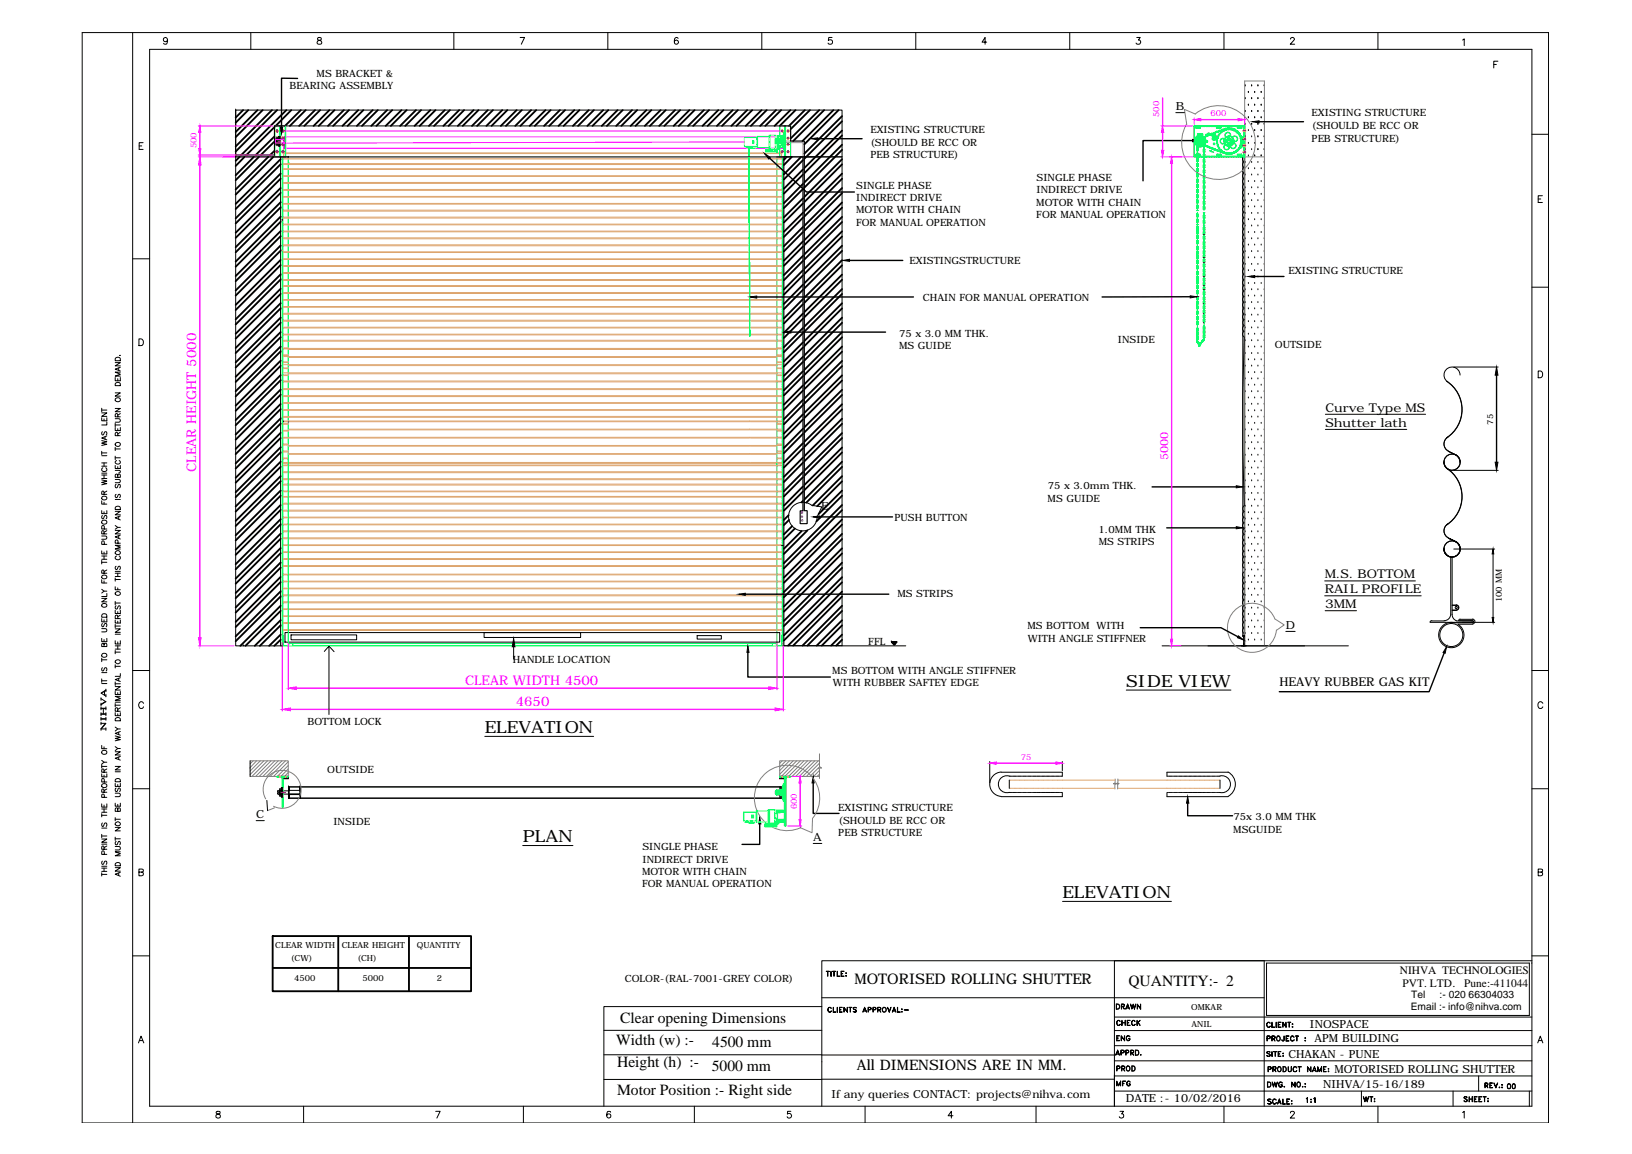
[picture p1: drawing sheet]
<svg xmlns="http://www.w3.org/2000/svg" width="297mm" height="210mm" viewBox="0 0 297 210" stroke-linecap="round" stroke-linejoin="round" font-family="sans-serif">
<defs><g id="words">
<g font-size="3">
<text x="205" y="124.9">SIDE VIEW</text>
<text x="88.2" y="133.3">ELEVATION</text>
<text x="95.1" y="153.2">PLAN</text>
<text x="193.4" y="163.3">ELEVATION</text>
</g>
<g font-size="2.8">
<text x="205.4" y="179.4">QUANTITY:- 2</text>
<text x="112.2" y="190.1">Width (w) :-</text>
<text x="112.9" y="186">Clear opening Dimensions</text>
<text x="129.6" y="190.5">4500 mm</text>
<text x="112.3" y="194.1">Height (h) :-</text>
<text x="129.6" y="194.9">5000 mm</text>
<text x="112.3" y="199.2">Motor Position :- Right side</text>
</g>
<text font-size="2.7" x="155.5" y="179">MOTORISED ROLLING SHUTTER</text>
<text font-size="2.6" x="156" y="194.6">All DIMENSIONS ARE IN MM.</text>
<g font-size="2.4" fill="#f0f">
<text x="35.7" y="85.8" transform="rotate(-90 35.7 85.8)">CLEAR HEIGHT 5000</text>
<text x="84.6" y="124.5">CLEAR WIDTH 4500</text>
<text x="93.9" y="128.4">4650</text>
</g>
<g font-size="2.2">
<text x="241.2" y="74.9">Curve Type MS</text>
<text x="241.2" y="77.6">Shutter lath</text>
<text x="241.1" y="105.2">M.S. BOTTOM</text>
<text x="241.1" y="107.9">RAIL PROFILE</text>
<text x="241.2" y="110.6">3MM</text>
<text x="232.9" y="124.8">HEAVY RUBBER GAS KIT</text>
</g>
<g font-size="2.1">
<text x="254.8" y="177.1">NIHVA TECHNOLOGIES</text>
<text x="255.3" y="179.5">PVT. LTD.</text>
<text x="266.5" y="179.5">Pune:-411044</text>
</g>
<g font-size="2">
<text x="214" y="20.1">B</text>
<text x="149.5" y="92.8">E</text>
<text x="234" y="114.4">D</text>
<text x="46.6" y="148.8">C</text>
<text x="148" y="153">A</text>
<text x="238.4" y="186.9">INOSPACE</text>
<text x="239.2" y="189.6">APM BUILDING</text>
<text x="234.5" y="192.4">CHAKAN - PUNE</text>
<text x="240.8" y="197.8">NIHVA/15-16/189</text>
<text x="242.9" y="195.1">MOTORISED ROLLING SHUTTER</text>
<text x="151.3" y="199.8">If any queries CONTACT: projects@nihva.com</text>
<text x="204.9" y="200.4">DATE :- 10/02/2016</text>
</g>
<text font-size="2" fill="#f0f" x="212.6" y="83.7" transform="rotate(-90 212.6 83.7)">5000</text>
<g font-size="1.9">
<text x="256.8" y="183.7">Email :- info@nihva.com</text>
<text x="256.9" y="181.5">Tel</text>
<text x="262" y="181.5">:- 020 66304033</text>
</g>
<g font-size="1.8">
<text x="52.7" y="16.3">BEARING ASSEMBLY</text>
<text x="57.6" y="14">MS BRACKET &amp;</text>
<text x="238.7" y="21.2">EXISTING STRUCTURE</text>
<text x="238.8" y="23.5">(SHOULD BE RCC OR</text>
<text x="158.4" y="24.3">EXISTING STRUCTURE</text>
<text x="158.4" y="26.5">(SHOULD BE RCC OR</text>
<text x="158.4" y="28.8">PEB STRUCTURE)</text>
<text x="238.7" y="25.7">PEB STRUCTURE)</text>
<text x="155.8" y="34.3">SINGLE PHASE</text>
<text x="188.7" y="32.9">SINGLE PHASE</text>
<text x="188.7" y="35.1">INDIRECT DRIVE</text>
<text x="155.8" y="38.8">MOTOR WITH CHAIN</text>
<text x="155.8" y="41.1">FOR MANUAL OPERATION</text>
<text x="155.8" y="36.6">INDIRECT DRIVE</text>
<text x="188.6" y="37.4">MOTOR WITH CHAIN</text>
<text x="188.6" y="39.6">FOR MANUAL OPERATION</text>
<text x="165.5" y="48">EXISTINGSTRUCTURE</text>
<text x="234.5" y="49.9">EXISTING STRUCTURE</text>
<text x="168" y="54.8">CHAIN FOR MANUAL OPERATION</text>
<text x="163.6" y="63.5">MS GUIDE</text>
<text x="163.7" y="61.2">75 x 3.0 MM THK.</text>
<text x="203.5" y="62.4">INSIDE</text>
<text x="232" y="63.3">OUTSIDE</text>
<text x="190.7" y="89">75 x 3.0mm THK.</text>
<text x="162.8" y="94.8">PUSH BUTTON</text>
<text x="190.7" y="91.3">MS GUIDE</text>
<text x="200" y="96.9">1.0MM THK</text>
<text x="200" y="99.1">MS STRIPS</text>
<text x="163.3" y="108.5">MS STRIPS</text>
<text x="158" y="117.3">FFL</text>
<text x="187" y="114.5">MS BOTTOM WITH</text>
<text x="187.1" y="116.7">WITH ANGLE STIFFNER</text>
<text x="93.3" y="120.6">HANDLE LOCATION</text>
<text x="151.5" y="122.6">MS BOTTOM WITH ANGLE STIFFNER</text>
<text x="151.6" y="124.8">WITH RUBBER SAFTEY EDGE</text>
<text x="56" y="131.8">BOTTOM LOCK</text>
<text x="59.6" y="140.5">OUTSIDE</text>
<text x="60.7" y="150">INSIDE</text>
<text x="152.6" y="147.6">EXISTING STRUCTURE</text>
<text x="152.6" y="149.9">(SHOULD BE RCC OR</text>
<text x="224.5" y="149.2">75x 3.0 MM THK</text>
<text x="116.9" y="154.6">SINGLE PHASE</text>
<text x="152.6" y="152.1">PEB STRUCTURE</text>
<text x="224.5" y="151.5">MSGUIDE</text>
<text x="116.9" y="159.1">MOTOR WITH CHAIN</text>
<text x="116.9" y="161.4">FOR MANUAL OPERATION</text>
<text x="116.9" y="156.9">INDIRECT DRIVE</text>
<text x="113.7" y="178.6">COLOR-(RAL-7001-GREY COLOR)</text>
</g>
<g font-size="1.5" fill="#f0f">
<text x="211" y="21.3" transform="rotate(-90 211 21.3)">500</text>
<text x="220.3" y="21.1">600</text>
<text x="35.7" y="27" transform="rotate(-90 35.7 27)">500</text>
<text x="185.8" y="138.2">75</text>
<text x="145" y="147.2" transform="rotate(-90 145 147.2)">600</text>
</g>
<g font-size="1.5">
<text x="271.8" y="77.2" transform="rotate(-90 271.8 77.2)">75</text>
<text x="273.3" y="109.6" transform="rotate(-90 273.3 109.6)">100 MM</text>
<text x="50.1" y="172.5">CLEAR WIDTH</text>
<text x="62.2" y="172.5">CLEAR HEIGHT</text>
<text x="75.9" y="172.5">QUANTITY</text>
<text x="52.9" y="174.8">(CW)</text>
<text x="53.6" y="178.4">4500</text>
<text x="65" y="174.8">(CH)</text>
<text x="66" y="178.4">5000</text>
<text x="79.5" y="178.4">2</text>
<text x="216.8" y="183.7">OMKAR</text>
<text x="216.8" y="186.9">ANIL</text>
</g>
</g></defs>
<!-- layer: 0 -->
<g fill="none" stroke="#dda56e" stroke-width=".18">
<path d="M51.6 27.9h90.7M51.6 27.8h90.7M51.8 28.7h-.2v.2h.2M51.8 39.5h-.2v.2h.2M51.8 38.2h-.2v.2h.2M51.8 37h-.2v.1h.2M51.8 35.7h-.2v.2h.2M51.8 34.5h-.2v.1h.2M51.8 33.2h-.2v.2h.2M51.8 32h-.2v.1h.2M51.8 30.7h-.2v.1h.2M51.8 29.8h-.2v.1h.2"/>
<path d="M51.9 39.7h.1M51.9 39.5h.1M51.9 38.4h.1M51.9 38.2h.1M51.9 37.1h.1M51.9 37h.1M51.9 35.9h.1M51.9 35.7h.1M51.9 34.6h.1M51.9 34.5h.1M51.9 33.4h.1M51.9 33.2h.1"/>
<path d="M51.9 32.1h.1M51.9 32h.1M51.9 30.8h.1M51.9 30.7h.1M51.9 29.9h.1M51.9 29.8h.1M51.9 28.9h.1M51.9 28.7h.1M52.1 39.7h.1M52.1 39.5h.1M52.1 38.4h.1M52.1 38.2h.1"/>
<path d="M52.1 37.1h.1M52.1 37h.1M52.1 35.9h.1M52.1 35.7h.1M52.1 34.6h.1M52.1 34.5h.1M52.1 33.4h.1M52.1 33.2h.1M52.1 32.1h.1M52.1 32h.1M52.1 30.8h.1M52.1 30.7h.1"/>
<path d="M52.1 29.9h.1M52.1 29.8h.1M52.1 28.9h.1M52.1 28.7h.1M52.3 39.7h89.3M52.3 39.5h89.3M52.3 38.4h89.3M52.3 38.2h89.3M52.3 37.1h89.3M52.3 37h89.3M52.3 35.9h89.3M52.3 35.7h89.3"/>
<path d="M52.3 34.6h89.3M52.3 34.5h89.3M52.3 33.4h89.3M52.3 33.2h89.3M52.3 32.1h89.3M52.3 32h89.3M52.3 30.8h89.3M52.3 30.7h89.3M52.3 29.9h89.3M52.3 29.8h89.3M52.3 28.9h89.3M52.3 28.7h89.3"/>
<path d="M141.7 39.7h.1M141.7 39.5h.1M141.7 38.4h.1M141.7 38.2h.1M141.7 37.1h.1M141.7 37h.1M141.7 35.9h.1M141.7 35.7h.1M141.7 34.6h.1M141.7 34.5h.1M141.7 33.4h.1M141.7 33.2h.1"/>
<path d="M141.7 32.1h.1M141.7 32h.1M141.7 30.8h.1M141.7 30.7h.1M141.7 29.9h.1M141.7 29.8h.1M141.7 28.9h.1M141.7 28.7h.1M141.9 39.5h.4v.2h-.4M141.9 38.2h.4v.2h-.4M141.9 37h.4v.1h-.4M141.9 35.7h.4v.2h-.4"/>
<path d="M141.9 34.5h.4v.1h-.4M141.9 33.2h.4v.2h-.4M141.9 32h.4v.1h-.4M141.9 30.7h.4v.1h-.4M141.9 29.8h.1M141.9 28.7h.1M142.1 28.7h.2v.2h-.4M142.1 29.8h.2v.1h-.4M51.4 45.6h.1M51.8 57h-.2v.2h.2M51.8 53.2h-.2v.2h.2M51.8 51.9h-.2v.2h.2"/>
<path d="M51.8 59.5h-.2v.1h.2M51.8 50.8h-.2v.2h.2M51.8 49.6h-.2v.1h.2M51.8 48.3h-.2v.2h.2M51.8 47.1h-.2v.1h.2M51.8 45.8h-.2v.1h.2M51.8 44.5h-.2v.2h.2M51.8 43.3h-.2v.1h.2M51.8 42h-.2v.2h.2M51.8 40.8h-.2v.1h.2M51.8 54.5h-.2v.1h.2M51.8 55.8h-.2v.1h.2"/>
<path d="M51.8 58.3h-.2v.1h.2M51.9 51h.1M51.9 50.8h.1M51.9 49.7h.1M51.9 49.6h.1M51.9 48.5h.1M51.9 48.3h.1M51.9 47.2h.1M51.9 47.1h.1M51.9 45.9h.4M51.9 45.8h.4M51.9 44.7h.1"/>
<path d="M51.9 44.5h.1M51.9 43.4h.1M51.9 43.3h.1M51.9 42.2h.1M51.9 40.9h.1M51.9 40.8h.1M51.9 42h.1M51.9 58.4h.1M51.9 58.3h.1M51.9 57.2h.1M51.9 57h.1M51.9 55.9h.1"/>
<path d="M51.9 55.8h.1M51.9 54.6h.1M51.9 54.5h.1M51.9 53.4h.1M51.9 53.2h.1M51.9 52.1h.1M51.9 51.9h.1M51.9 59.6h.1M51.9 59.5h.1M52.1 51h.1M52.1 50.8h.1M52.1 49.7h.1"/>
<path d="M52.1 49.6h.1M52.1 48.5h.1M52.1 48.3h.1M52.1 47.2h.1M52.1 47.1h.1M52.1 44.7h.1M52.1 44.5h.1M52.1 43.4h.1M52.1 43.3h.1M52.1 42.2h.1M52.1 40.9h.1M52.1 40.8h.1"/>
<path d="M52.1 42h.1M52.1 58.4h.1M52.1 58.3h.1M52.1 57.2h.1M52.1 57h.1M52.1 55.9h.1M52.1 55.8h.1M52.1 54.6h.1M52.1 54.5h.1M52.1 53.4h.1M52.1 53.2h.1M52.1 52.1h.1"/>
<path d="M52.1 51.9h.1M52.1 59.6h.1M52.1 59.5h.1M52.3 51h89.3M52.3 50.8h89.3M52.3 49.7h89.3M52.3 49.6h89.3M52.3 48.5h89.3M52.3 48.3h89.3M52.3 47.2h89.3M52.3 47.1h89.3M52.3 44.7h89.3"/>
<path d="M52.3 44.5h89.3M52.3 43.4h89.3M52.3 43.3h89.3M52.3 42.2h89.3M52.3 40.9h89.3M52.3 40.8h89.3M52.3 42h89.3M52.3 58.4h89.3M52.3 58.3h89.3M52.3 57.2h89.3M52.3 57h89.3M52.3 55.9h89.3"/>
<path d="M52.3 55.8h89.3M52.3 54.6h89.3M52.3 54.5h89.3M52.3 53.4h89.3M52.3 53.2h89.3M52.3 52.1h89.3M52.3 51.9h89.3M52.3 59.6h89.3M52.3 59.5h89.3M52.3 45.9h89.2M52.3 45.8h89.2M141.6 45.9h.4"/>
<path d="M141.6 45.8h.4M141.7 51h.1M141.7 50.8h.1M141.7 49.7h.1M141.7 49.6h.1M141.7 48.5h.1M141.7 48.3h.1M141.7 47.2h.1M141.7 47.1h.1M141.7 44.7h.1M141.7 44.5h.1M141.7 43.4h.1"/>
<path d="M141.7 43.3h.1M141.7 42.2h.1M141.7 40.9h.1M141.7 40.8h.1M141.7 42h.1M141.7 58.4h.1M141.7 58.3h.1M141.7 57.2h.1M141.7 57h.1M141.7 55.9h.1M141.7 55.8h.1M141.7 54.6h.1"/>
<path d="M141.7 54.5h.1M141.7 53.4h.1M141.7 53.2h.1M141.7 52.1h.1M141.7 51.9h.1M141.7 59.6h.1M141.7 59.5h.1M141.9 50.8h.4v.2h-.4M141.9 49.6h.4v.1h-.4M141.9 48.3h.4v.2h-.4M141.9 47.1h.4v.1h-.4M141.9 44.5h.4v.2h-.4"/>
<path d="M141.9 43.3h.4v.1h-.4M141.9 42h.4v.2h-.4M141.9 40.8h.4v.1h-.4M141.9 54.5h.4v.1h-.4M141.9 55.8h.4v.1h-.4M141.9 58.3h.4v.1h-.4M141.9 57h.1M141.9 53.2h.1M141.9 51.9h.1M141.9 59.5h.1M142.1 57h.2v.2h-.4M142.1 53.2h.2v.2h-.4"/>
<path d="M142.1 51.9h.2v.2h-.4M142.1 59.5h.2v.1h-.4M142.1 45.8h.2v.1h-.2M51.6 69.3h90.7v.2h-90.7zM51.6 76.6h90.7v.1h-.5M51.6 61.9h90.7v.2h-90.7zM51.6 63.4h90.7M51.6 64.9h90.7M51.6 66.3h90.7M51.6 67.8h90.7M51.6 76.7h.9M51.8 63.3h-.2v.2h.2"/>
<path d="M51.8 65.8h-.2v.2h.2M51.8 72h-.2v.1h.2M51.8 68.2h-.2v.1h.2M51.8 66.9h-.2v.2h.2M51.8 74.5h-.2v.1h.2M51.8 78.3h-.2v.1h.2M51.8 77h-.2v.2h.2M51.8 60.8h-.2v.1h.2M51.8 64.6h-.2v.1h.2M51.8 70.7h-.2v.2h.2M51.8 73.2h-.2v.2h.2M51.8 75.7h-.2v.2h.2"/>
<path d="M51.8 79.5h-.2v.2h.2M51.9 79.7h.1M51.9 79.5h.1M51.9 60.9h.1M51.9 60.8h.1M51.9 64.7h.1M51.9 64.6h.1M51.9 63.5h.1M51.9 63.3h.1M51.9 66h.1M51.9 65.8h.1M51.9 73.4h.1"/>
<path d="M51.9 73.2h.1M51.9 72.1h.1M51.9 72h.1M51.9 70.9h.1M51.9 70.7h.1M51.9 68.3h.1M51.9 68.2h.1M51.9 67.1h.1M51.9 66.9h.1M51.9 75.9h.1M51.9 75.7h.1M51.9 74.6h.1"/>
<path d="M51.9 74.5h.1M51.9 78.4h.1M51.9 78.3h.1M51.9 77.2h.1M51.9 77h.1M52.1 79.7h.1M52.1 79.5h.1M52.1 60.9h.1M52.1 60.8h.1M52.1 64.7h.1M52.1 64.6h.1M52.1 63.5h.1"/>
<path d="M52.1 63.3h.1M52.1 66h.1M52.1 65.8h.1M52.1 73.4h.1M52.1 73.2h.1M52.1 72.1h.1M52.1 72h.1M52.1 70.9h.1M52.1 70.7h.1M52.1 68.3h.1M52.1 68.2h.1M52.1 67.1h.1"/>
<path d="M52.1 66.9h.1M52.1 75.9h.1M52.1 75.7h.1M52.1 74.6h.1M52.1 74.5h.1M52.1 78.4h.1M52.1 78.3h.1M52.1 77.2h.1M52.1 77h.1M52.3 79.7h.2M52.3 79.5h.2M52.3 60.9h89.3"/>
<path d="M52.3 60.8h89.3M52.3 64.7h.2M52.3 64.6h.2M52.3 63.5h.2M52.3 63.3h.2M52.3 66h.2M52.3 65.8h.2M52.3 73.4h89.3M52.3 73.2h89.3M52.3 72.1h89.3M52.3 72h89.3M52.3 70.9h89.3"/>
<path d="M52.3 70.7h89.3M52.3 68.3h.2M52.3 68.2h.2M52.3 67.1h.2M52.3 66.9h.2M52.3 75.9h89.3M52.3 75.7h89.3M52.3 74.6h89.3M52.3 74.5h89.3M52.3 78.4h.2M52.3 78.3h.2M52.3 77.2h.2"/>
<path d="M52.3 77h.2M52.6 63.5h88.7M52.6 79.5h89.7v.2h-.4M52.6 65h88.7M52.6 66.5h88.7M52.6 68h88.7M52.6 76.7h83.9M52.6 78.2h83.9M52.6 79.7h83.9M52.6 78.1h89.7M136.6 76.7h5.3M136.6 78.2h4.7"/>
<path d="M136.6 79.7h4.7M141.4 79.7h.2M141.4 64.7h.2M141.4 64.6h.2M141.4 63.5h.2M141.4 63.3h.2M141.4 66h.2M141.4 65.8h.2M141.4 68.3h.2M141.4 68.2h.2M141.4 67.1h.2M141.4 66.9h.2"/>
<path d="M141.4 78.4h.2M141.4 78.3h.2M141.4 77.2h.2M141.4 77h.2M141.7 79.7h.1M141.7 60.9h.1M141.7 60.8h.1M141.7 64.7h.1M141.7 64.6h.1M141.7 63.5h.1M141.7 63.3h.1M141.7 66h.1"/>
<path d="M141.7 65.8h.1M141.7 73.4h.1M141.7 73.2h.1M141.7 72.1h.1M141.7 72h.1M141.7 70.9h.1M141.7 70.7h.1M141.7 68.3h.1M141.7 68.2h.1M141.7 67.1h.1M141.7 66.9h.1M141.7 75.9h.1"/>
<path d="M141.7 75.7h.1M141.7 74.6h.1M141.7 74.5h.1M141.7 78.4h.1M141.7 78.3h.1M141.7 77.2h.1M141.7 77h.1M141.9 60.8h.4v.1h-.4M141.9 64.6h.4v.1h-.4M141.9 70.7h.4v.2h-.4M141.9 73.2h.4v.2h-.4M141.9 75.7h.4v.2h-.4"/>
<path d="M141.9 63.3h.1M141.9 65.8h.1M141.9 72h.1M141.9 68.2h.1M141.9 66.9h.1M141.9 74.5h.1M141.9 78.3h.1M141.9 77h.1M142.1 63.3h.2v.2h-.4M142.1 65.8h.2v.2h-.4M142.1 72h.2v.1h-.4M142.1 68.2h.2v.1h-.4"/>
<path d="M142.1 66.9h.2v.2h-.4M142.1 74.5h.2v.1h-.4M142.1 78.3h.2v.1h-.4M142.1 77h.2v.2h-.4M51.8 96.6h-.2v.1h.2M51.8 92.8h-.2v.2h.2M51.8 91.5h-.2v.2h.2M51.8 99.1h-.2v.1h.2M51.8 88.1h-.2v.1h.2M51.8 90.3h-.2v.1h.2M51.8 80.8h-.2v.1h.2M51.8 82h-.2v.2h.2"/>
<path d="M51.8 85.8h-.2v.2h.2M51.8 84.6h-.2v.1h.2M51.8 83.3h-.2v.1h.2M51.8 87.1h-.2v.1h.2M51.8 89.3h-.2v.2h.2M51.8 94.1h-.2v.1h.2M51.8 95.3h-.2v.2h.2M51.8 97.8h-.2v.2h.2M51.9 98h.1M51.9 97.8h.1M51.9 96.7h.1M51.9 96.6h.1"/>
<path d="M51.9 95.5h.1M51.9 95.3h.1M51.9 94.2h.1M51.9 94.1h.1M51.9 93h.1M51.9 92.8h.1M51.9 91.7h.1M51.9 91.5h.1M51.9 99.2h.1M51.9 99.1h.1M51.9 89.5h.1M51.9 89.3h.1"/>
<path d="M51.9 88.2h.1M51.9 88.1h.1M51.9 90.4h.1M51.9 90.3h.1M51.9 80.9h.1M51.9 80.8h.1M51.9 83.4h.1M51.9 83.3h.1M51.9 82.2h.1M51.9 82h.1M51.9 87.2h.1M51.9 87.1h.1"/>
<path d="M51.9 86h.1M51.9 85.8h.1M51.9 84.7h.1M51.9 84.6h.1M52.1 98h.1M52.1 97.8h.1M52.1 96.7h.1M52.1 96.6h.1M52.1 95.5h.1M52.1 95.3h.1M52.1 94.2h.1M52.1 94.1h.1"/>
<path d="M52.1 93h.1M52.1 92.8h.1M52.1 91.7h.1M52.1 91.5h.1M52.1 99.2h.1M52.1 99.1h.1M52.1 89.5h.1M52.1 89.3h.1M52.1 88.2h.1M52.1 88.1h.1M52.1 90.4h.1M52.1 90.3h.1"/>
<path d="M52.1 80.9h.1M52.1 80.8h.1M52.1 83.4h.1M52.1 83.3h.1M52.1 82.2h.1M52.1 82h.1M52.1 87.2h.1M52.1 87.1h.1M52.1 86h.1M52.1 85.8h.1M52.1 84.7h.1M52.1 84.6h.1"/>
<path d="M52.3 98h89.3M52.3 97.8h89.3M52.3 96.7h89.3M52.3 96.6h89.3M52.3 95.5h89.3M52.3 95.3h89.3M52.3 94.2h89.3M52.3 94.1h89.3M52.3 93h89.3M52.3 92.8h89.3M52.3 91.7h89.3M52.3 91.5h89.3"/>
<path d="M52.3 99.2h89.3M52.3 99.1h89.3M52.3 89.5h89.3M52.3 89.3h89.3M52.3 88.2h89.3M52.3 88.1h89.3M52.3 90.4h89.3M52.3 90.3h89.3M52.3 80.9h.2M52.3 80.8h.2M52.3 83.4h.2M52.3 83.3h.2"/>
<path d="M52.3 82.2h.2M52.3 82h.2M52.3 87.2h89.3M52.3 87.1h89.3M52.3 86h89.3M52.3 85.8h89.3M52.3 84.7h89.3M52.3 84.6h89.3M52.5 84.1h-.9v.2h90.7v-.2h-.9M52.6 81.2h83.9M52.6 82.6h83.9M52.6 81h89.7"/>
<path d="M52.6 82.5h89.7M52.6 84.1h83.9M136.6 81.2h4.7M136.6 82.6h4.7M136.6 84.1h4.7M141.4 80.9h.2M141.4 80.8h.2M141.4 83.4h.2M141.4 83.3h.2M141.4 82.2h.2M141.4 82h.2M141.7 98h.1"/>
<path d="M141.7 97.8h.1M141.7 96.7h.1M141.7 96.6h.1M141.7 95.5h.1M141.7 95.3h.1M141.7 94.2h.1M141.7 94.1h.1M141.7 93h.1M141.7 92.8h.1M141.7 91.7h.1M141.7 91.5h.1M141.7 99.2h.1"/>
<path d="M141.7 99.1h.1M141.7 89.5h.1M141.7 89.3h.1M141.7 88.2h.1M141.7 88.1h.1M141.7 90.4h.1M141.7 90.3h.1M141.7 80.9h.1M141.7 80.8h.1M141.7 83.4h.1M141.7 83.3h.1M141.7 82.2h.1"/>
<path d="M141.7 82h.1M141.7 87.2h.1M141.7 87.1h.1M141.7 86h.1M141.7 85.8h.1M141.7 84.7h.1M141.7 84.6h.1M141.9 83.3h.4v.1h-.4M141.9 87.1h.4v.1h-.4M141.9 89.3h.4v.2h-.4M141.9 94.1h.4v.1h-.4M141.9 95.3h.4v.2h-.4"/>
<path d="M141.9 97.8h.4v.2h-.4M141.9 96.6h.1M141.9 92.8h.1M141.9 91.5h.1M141.9 99.1h.1M141.9 88.1h.1M141.9 90.3h.1M141.9 80.8h.1M141.9 82h.1M141.9 85.8h.1M141.9 84.6h.1M142.1 96.6h.2v.1h-.4"/>
<path d="M142.1 92.8h.2v.2h-.4M142.1 91.5h.2v.2h-.4M142.1 99.1h.2v.1h-.4M142.1 88.1h.2v.1h-.4M142.1 90.3h.2v.1h-.4M142.1 80.8h.2v.1h-.4M142.1 82h.2v.2h-.4M142.1 85.8h.2v.2h-.4M142.1 84.6h.2v.1h-.4M51.8 101.6h-.2v.2h.2M51.8 114.5h-.2v.2h.2M51.8 113.2h-.2v.2h.2"/>
<path d="M51.8 112h-.2v.1h.2M51.8 110.7h-.2v.2h.2M51.8 109.5h-.2v.1h.2M51.8 108.2h-.2v.2h.2M51.8 107h-.2v.1h.2M51.8 105.7h-.2v.1h.2M51.8 104.4h-.2v.2h.2M51.8 100.4h-.2v.1h.2M51.8 102.9h-.2v.1h.2M51.9 114.7h.1M51.9 114.5h.1M51.9 113.4h.1"/>
<path d="M51.9 113.2h.1M51.9 112.1h.1M51.9 112h.1M51.9 110.9h.1M51.9 110.7h.1M51.9 109.6h.1M51.9 109.5h.1M51.9 108.4h.1M51.9 108.2h.1M51.9 107.1h.1M51.9 107h.1M51.9 105.8h.1"/>
<path d="M51.9 105.7h.1M51.9 104.6h.1M51.9 104.4h.1M51.9 103h.1M51.9 102.9h.1M51.9 101.8h.1M51.9 101.6h.1M51.9 100.5h.1M51.9 100.4h.1M52.1 114.7h.1M52.1 114.5h.1M52.1 113.4h.1"/>
<path d="M52.1 113.2h.1M52.1 112.1h.1M52.1 112h.1M52.1 110.9h.1M52.1 110.7h.1M52.1 109.6h.1M52.1 109.5h.1M52.1 108.4h.1M52.1 108.2h.1M52.1 107.1h.1M52.1 107h.1M52.1 105.8h.1"/>
<path d="M52.1 105.7h.1M52.1 104.6h.1M52.1 104.4h.1M52.1 103h.1M52.1 102.9h.1M52.1 101.8h.1M52.1 101.6h.1M52.1 100.5h.1M52.1 100.4h.1M52.3 114.7h89.3M52.3 114.5h89.3M52.3 113.4h89.3"/>
<path d="M52.3 113.2h89.3M52.3 112.1h89.3M52.3 112h89.3M52.3 110.9h89.3M52.3 110.7h89.3M52.3 109.6h89.3M52.3 109.5h89.3M52.3 108.4h89.3M52.3 108.2h89.3M52.3 107.1h89.3M52.3 107h89.3M52.3 105.8h89.3"/>
<path d="M52.3 105.7h89.3M52.3 104.6h89.3M52.3 104.4h89.3M52.3 103h89.3M52.3 102.9h89.3M52.3 101.8h89.3M52.3 101.6h89.3M52.3 100.5h89.3M52.3 100.4h89.3M141.7 114.7h.1M141.7 114.5h.1M141.7 113.4h.1"/>
<path d="M141.7 113.2h.1M141.7 112.1h.1M141.7 112h.1M141.7 110.9h.1M141.7 110.7h.1M141.7 109.6h.1M141.7 109.5h.1M141.7 108.4h.1M141.7 108.2h.1M141.7 107.1h.1M141.7 107h.1M141.7 105.8h.1"/>
<path d="M141.7 105.7h.1M141.7 104.6h.1M141.7 104.4h.1M141.7 103h.1M141.7 102.9h.1M141.7 101.8h.1M141.7 101.6h.1M141.7 100.5h.1M141.7 100.4h.1M141.9 114.5h.4v.2h-.4M141.9 113.2h.4v.2h-.4M141.9 112h.4v.1h-.4"/>
<path d="M141.9 110.7h.4v.2h-.4M141.9 109.5h.4v.1h-.4M141.9 108.2h.4v.2h-.4M141.9 107h.4v.1h-.4M141.9 105.7h.4v.1h-.4M141.9 104.4h.4v.2h-.4M141.9 100.4h.4v.1h-.4M141.9 102.9h.4v.1h-.4M141.9 101.6h.1M142.1 101.6h.2v.2h-.4M183.7 143.4h.3M183.7 141.9h.3"/>
<path d="M184.1 143.4h.1M184.1 141.9h.1M184.3 143.4h.2M184.3 141.9h.2M184.5 143.4h.4M184.5 141.9h.4M185 143.4h.1M185 141.9h.1M185.2 143.4h.1M185.2 141.9h.1M185.4 143.4h.4M185.4 141.9h.4"/>
<path d="M185.9 143.4h.1M185.9 141.9h.1M186.1 143.4h.1M186.1 141.9h.1M186.3 143.4h.4M186.3 141.9h.4M186.8 143.4h.1M186.8 141.9h.1M187 143.4h.1M187 141.9h.1M187.2 143.4h.2M187.2 141.9h.2"/>
<path d="M187.5 143.4h.1M187.5 141.9h.1M187.7 143.4h.1M187.7 141.9h.1M187.9 143.4h.4M187.9 141.9h.4M188.4 143.4h.1M188.4 141.9h.1M188.6 143.4h.1M188.6 141.9h.1M188.8 143.4h.4M188.8 141.9h.4"/>
<path d="M189.2 143.4h.2M189.2 141.9h.2M189.5 143.4h.1M189.5 141.9h.1M189.7 143.4h.3M189.7 141.9h.3M190.1 143.4h.2M190.1 141.9h.2M190.3 143.4h.2M190.3 141.9h.2M190.6 143.4h.3M190.6 141.9h.3"/>
<path d="M191 143.4h.1M191 141.9h.1M191.2 143.4h.2M191.2 141.9h.2M191.4 143.4h.4M191.4 141.9h.4M191.9 143.4h.1M191.9 141.9h.1M192.1 143.4h.1M192.1 141.9h.1M192.3 143.4h.4M192.3 141.9h.4"/>
<path d="M192.8 143.4h.1M192.8 141.9h.1M193 143.4h.1M193 141.9h.1M193.2 143.4h9.7M193.2 141.9h9.8M203.4 143.4h9.1M203.5 141.9h9M212.6 143.4h.1M212.6 141.9h.1M212.8 143.4h.4M212.8 141.9h.4"/>
<path d="M213.3 143.4h.1M213.3 141.9h.1M213.5 143.4h.1M213.5 141.9h.1M213.7 143.4h.4M213.7 141.9h.4M214.2 143.4h.1M214.2 141.9h.1M214.4 143.4h.1M214.4 141.9h.1M214.6 143.4h.4M214.6 141.9h.4"/>
<path d="M215.1 143.4h.1M215.1 141.9h.1M215.3 143.4h.1M215.3 141.9h.1M215.5 143.4h.4M215.5 141.9h.4M216 143.4h.1M216 141.9h.1M216.2 143.4h.1M216.2 141.9h.1M216.4 143.4h.4M216.4 141.9h.4"/>
<path d="M216.8 143.4h.2M216.8 141.9h.2M217.1 143.4h.1M217.1 141.9h.1M217.3 143.4h.3M217.3 141.9h.3M217.7 143.4h.2M217.7 141.9h.2M217.9 143.4h.2M217.9 141.9h.2M218.2 143.4h.3M218.2 141.9h.3"/>
<path d="M218.6 143.4h.2M218.6 141.9h.2M218.8 143.4h.2M218.8 141.9h.2M219 143.4h.4M219 141.9h.4M219.5 143.4h.1M219.5 141.9h.1M219.7 143.4h.2M219.7 141.9h.2M219.9 143.4h.4M219.9 141.9h.4"/>
<path d="M220.4 143.4h.1M220.4 141.9h.1M220.6 143.4h.1M220.6 141.9h.1M220.8 143.4h.4M220.8 141.9h.4M221.3 143.4h.1M221.3 141.9h.1M221.5 143.4h.1M221.5 141.9h.1M221.7 143.4h.4M221.7 141.9h.4"/>
</g>
<g fill="none" stroke="#0f0" stroke-width=".18">
<path d="M50 28.5h2.5v88.5M51.4 28.5v89h1.1M51.5 28.9v.2M51.5 29.2v.2M51.5 29.5v.3M51.5 29.9v.2M51.5 30.2v.2M51.5 30.5v.3M51.5 30.9v.2M51.5 31.2v.2M51.5 31.5v.3M51.5 31.9v.2"/>
<path d="M51.5 32.2v.2M51.5 32.6v.2M51.5 32.9v.2M51.5 33.2v.2M51.5 33.5v.3M51.5 33.9v.2M51.5 34.2v.2M51.5 34.5v.3M51.5 34.9v.2M51.5 35.2v.2M51.5 35.6v.2M51.5 35.9v.2"/>
<path d="M51.5 36.2v.2M51.5 36.5v.2M51.5 36.9v.2M51.5 37.2v.2M51.5 37.5v.3M51.5 37.9v.2M51.5 38.2v.2M51.5 38.5v.3M51.5 38.9v.2M51.5 39.2v.2M51.5 39.5v.3M51.5 39.9v.2"/>
<path d="M52.5 28.6h-1v.1M52.6 29.8h.1M141.3 25.4v.7zM141.3 25.6h.1M141.3 25.9h.1M141.3 25.4v.6M141.3 25.3v.3h.2M141.4 28.5h1.2v89h-1.2zM141.4 28.6h1v.1M141.5 25.6h.1M141.5 25.9h-.2v.3M141.5 25.9h.1"/>
<path d="M141.9 24.7v-1.8h2v5.6h-2v-1.5M142.3 25.3h-1v.3h.2v-.2h.8M142.3 26h-.8v-.1h-.2v.3h1M142.3 25.2v-.1v1.2zM142.3 25.7h-1h1M142.3 25.1h.2v1.2h-.2M142.4 28.9v.2M142.4 29.2v.2M142.4 29.5v.3M142.4 29.9v.2M142.4 30.2v.2M142.4 30.5v.3"/>
<path d="M142.4 30.9v.2M142.4 31.2v.2M142.4 31.5v.3M142.4 31.9v.2M142.4 32.2v.2M142.4 32.6v.2M142.4 32.9v.2M142.4 33.2v.2M142.4 33.5v.3M142.4 33.9v.2M142.4 34.2v.2M142.4 34.5v.3"/>
<path d="M142.4 34.9v.2M142.4 35.2v.2M142.4 35.6v.2M142.4 35.9v.2M142.4 36.2v.2M142.4 36.5v.2M142.4 36.9v.2M142.4 37.2v.2M142.4 37.5v.3M142.4 37.9v.2M142.4 38.2v.2M142.4 38.5v.3"/>
<path d="M142.4 38.9v.2M142.4 39.2v.2M142.4 39.5v.3M142.4 39.9v.2M142.6 24.2l.1 3-.1-1.5v1.3l-.1-.2v-2.2l.1-.2v1.3zM142.7 22.9h.3v5.6h-.3l.2-.1v-5.4zM142.7 24.2v-.2h.2l-.1 1.7M142.8 25.7l.1 1.7h-.2v-.2M142.8 25.7l.1 1.7M142.8 22.9v5.6M142.9 24l-.1 1.7M142.9 26.5h.1"/>
<path d="M142.9 26.6h.1M142.9 24.8h.1M142.9 24.9h.1M143 25.4h-1.8v.6h1.8M51.5 40.2v.2M51.5 40.6v.2M51.5 40.9v.2M51.5 41.2v.2M51.5 41.5v.3M51.5 41.9v.2M51.5 42.2v.2M51.5 42.5v.3"/>
<path d="M51.5 42.9v.2M51.5 43.2v.2M51.5 43.6v.2M51.5 43.9v.2M51.5 44.2v.3M51.5 44.5v.3M51.5 44.9v.2M51.5 45.2v.2M51.5 45.6v.2M51.5 45.9v.2M51.5 46.2v.2M51.5 46.6v.2"/>
<path d="M51.5 46.9v.2M51.5 47.2v.3M51.5 47.5v.3M51.5 47.9v.2M51.5 48.2v.2M51.5 48.6v.2M51.5 48.9v.2M51.5 49.2v.2M51.5 49.5v.3M51.5 49.9v.2M51.5 50.2v.2M51.5 50.5v.3"/>
<path d="M51.5 50.9v.2M51.5 51.2v.2M51.5 51.6v.2M51.5 51.9v.2M51.5 52.2v.3M51.5 52.5v.3M51.5 52.9v.2M51.5 53.2v.2M51.5 53.6v.2M51.5 53.9v.2M51.5 54.2v.2M51.5 54.6v.2"/>
<path d="M51.5 54.9v.2M51.5 55.2v.3M51.5 55.5v.3M51.5 55.9v.2M51.5 56.2v.2M51.5 56.6v.2M51.5 56.9v.2M51.5 57.2v.2M51.5 57.6v.2M51.5 57.9v.2M51.5 58.2v.3M51.5 58.5v.3"/>
<path d="M51.5 58.9v.2M51.5 59.2v.2M51.5 59.6v.2M51.5 59.9v.2M142.4 40.2v.2M142.4 40.6v.2M142.4 40.9v.2M142.4 41.2v.2M142.4 41.5v.3M142.4 41.9v.2M142.4 42.2v.2M142.4 42.5v.3"/>
<path d="M142.4 42.9v.2M142.4 43.2v.2M142.4 43.6v.2M142.4 43.9v.2M142.4 44.2v.3M142.4 44.5v.3M142.4 44.9v.2M142.4 45.2v.2M142.4 45.6v.2M142.4 45.9v.2M142.4 46.2v.2M142.4 46.6v.2"/>
<path d="M142.4 46.9v.2M142.4 47.2v.3M142.4 47.5v.3M142.4 47.9v.2M142.4 48.2v.2M142.4 48.6v.2M142.4 48.9v.2M142.4 49.2v.2M142.4 49.5v.3M142.4 49.9v.2M142.4 50.2v.2M142.4 50.5v.3"/>
<path d="M142.4 50.9v.2M142.4 51.2v.2M142.4 51.6v.2M142.4 51.9v.2M142.4 52.2v.3M142.4 52.5v.3M142.4 52.9v.2M142.4 53.2v.2M142.4 53.6v.2M142.4 53.9v.2M142.4 54.2v.2M142.4 54.6v.2"/>
<path d="M142.4 54.9v.2M142.4 55.2v.3M142.4 55.5v.3M142.4 55.9v.2M142.4 56.2v.2M142.4 56.6v.2M142.4 56.9v.2M142.4 57.2v.2M142.4 57.6v.2M142.4 57.9v.2M142.4 58.2v.3M142.4 58.5v.3"/>
<path d="M142.4 58.9v.2M142.4 59.2v.2M142.4 59.6v.2M142.4 59.9v.2M51.5 60.2v.3M51.5 60.5v.3M51.5 60.9v.2M51.5 61.2v.3M51.5 61.6v.2M51.5 61.9v.2M51.5 62.2v.2M51.5 62.6v.2"/>
<path d="M51.5 62.9v.2M51.5 63.2v.3M51.5 63.5v.3M51.5 63.9v.2M51.5 64.2v.2M51.5 64.6v.2M51.5 64.9v.2M51.5 65.2v.2M51.5 65.6v.2M51.5 65.9v.2M51.5 66.2v.3M51.5 66.5v.3"/>
<path d="M51.5 66.9v.2M51.5 67.2v.2M51.5 67.6v.2M51.5 67.9v.2M51.5 68.2v.3M51.5 68.6v.2M51.5 68.9v.2M51.5 69.2v.3M51.5 69.6v.2M51.5 69.9v.2M51.5 70.2v.2M51.5 70.6v.2"/>
<path d="M51.5 70.9v.2M51.5 71.2v.3M51.5 71.6v.2M51.5 71.9v.2M51.5 72.2v.3M51.5 72.6v.2M51.5 72.9v.2M51.5 73.2v.2M51.5 73.6v.2M51.5 73.9v.2M51.5 74.3v.2M51.5 74.5v.3"/>
<path d="M51.5 74.9v.2M51.5 75.2v.2M51.5 75.6v.2M51.5 75.9v.2M51.5 76.2v.3M51.5 76.6v.2M51.5 76.9v.2M51.5 77.2v.3M51.5 77.6v.2M51.5 77.9v.2M51.5 78.2v.2M51.5 78.6v.2"/>
<path d="M51.5 78.9v.2M51.5 79.2v.3M51.5 79.6v.2M51.5 79.9v.2M142.4 60.2v.3M142.4 60.5v.3M142.4 60.9v.2M142.4 61.2v.3M142.4 61.6v.2M142.4 61.9v.2M142.4 62.2v.2M142.4 62.6v.2"/>
<path d="M142.4 62.9v.2M142.4 63.2v.3M142.4 63.5v.3M142.4 63.9v.2M142.4 64.2v.2M142.4 64.6v.2M142.4 64.9v.2M142.4 65.2v.2M142.4 65.6v.2M142.4 65.9v.2M142.4 66.2v.3M142.4 66.5v.3"/>
<path d="M142.4 66.9v.2M142.4 67.2v.2M142.4 67.6v.2M142.4 67.9v.2M142.4 68.2v.3M142.4 68.6v.2M142.4 68.9v.2M142.4 69.2v.3M142.4 69.6v.2M142.4 69.9v.2M142.4 70.2v.2M142.4 70.6v.2"/>
<path d="M142.4 70.9v.2M142.4 71.2v.3M142.4 71.6v.2M142.4 71.9v.2M142.4 72.2v.3M142.4 72.6v.2M142.4 72.9v.2M142.4 73.2v.2M142.4 73.6v.2M142.4 73.9v.2M142.4 74.3v.2M142.4 74.5v.3"/>
<path d="M142.4 74.9v.2M142.4 75.2v.2M142.4 75.6v.2M142.4 75.9v.2M142.4 76.2v.3M142.4 76.6v.2M142.4 76.9v.2M142.4 77.2v.3M142.4 77.6v.2M142.4 77.9v.2M142.4 78.2v.2M142.4 78.6v.2"/>
<path d="M142.4 78.9v.2M142.4 79.2v.3M142.4 79.6v.2M142.4 79.9v.2M217.9 61.8v.2M51.5 80.2v.3M51.5 80.6v.2M51.5 80.9v.2M51.5 81.2v.2M51.5 81.6v.2M51.5 81.9v.2M51.5 82.3v.2"/>
<path d="M51.5 82.6v.2M51.5 82.9v.2M51.5 83.2v.3M51.5 83.6v.2M51.5 83.9v.2M51.5 84.2v.3M51.5 84.6v.2M51.5 84.9v.2M51.5 85.3v.2M51.5 85.6v.2M51.5 85.9v.2M51.5 86.2v.2"/>
<path d="M51.5 86.6v.2M51.5 86.9v.2M51.5 87.2v.3M51.5 87.6v.2M51.5 87.9v.2M51.5 88.2v.3M51.5 88.6v.2M51.5 88.9v.3M51.5 89.2v.3M51.5 89.6v.2M51.5 89.9v.2M51.5 90.3v.2"/>
<path d="M51.5 90.6v.2M51.5 90.9v.2M51.5 91.2v.3M51.5 91.6v.2M51.5 91.9v.2M51.5 92.2v.3M51.5 92.6v.2M51.5 92.9v.2M51.5 93.3v.2M51.5 93.6v.2M51.5 93.9v.2M51.5 94.2v.3"/>
<path d="M51.5 94.6v.2M51.5 94.9v.2M51.5 95.3v.2M51.5 95.6v.2M51.5 95.9v.2M51.5 96.3v.2M51.5 96.6v.2M51.5 96.9v.3M51.5 97.2v.3M51.5 97.6v.2M51.5 97.9v.2M51.5 98.3v.2"/>
<path d="M51.5 98.6v.2M51.5 98.9v.2M51.5 99.3v.2M51.5 99.6v.2M51.5 99.9v.3M142.4 80.2v.3M142.4 80.6v.2M142.4 80.9v.2M142.4 81.2v.2M142.4 81.6v.2M142.4 81.9v.2M142.4 82.3v.2"/>
<path d="M142.4 82.6v.2M142.4 82.9v.2M142.4 83.2v.3M142.4 83.6v.2M142.4 83.9v.2M142.4 84.2v.3M142.4 84.6v.2M142.4 84.9v.2M142.4 85.3v.2M142.4 85.6v.2M142.4 85.9v.2M142.4 86.2v.2"/>
<path d="M142.4 86.6v.2M142.4 86.9v.2M142.4 87.2v.3M142.4 87.6v.2M142.4 87.9v.2M142.4 88.2v.3M142.4 88.6v.2M142.4 88.9v.3M142.4 89.2v.3M142.4 89.6v.2M142.4 89.9v.2M142.4 90.3v.2"/>
<path d="M142.4 90.6v.2M142.4 90.9v.2M142.4 91.2v.3M142.4 91.6v.2M142.4 91.9v.2M142.4 92.2v.3M142.4 92.6v.2M142.4 92.9v.2M142.4 93.3v.2M142.4 93.6v.2M142.4 93.9v.2M142.4 94.2v.3"/>
<path d="M142.4 94.6v.2M142.4 94.9v.2M142.4 95.3v.2M142.4 95.6v.2M142.4 95.9v.2M142.4 96.3v.2M142.4 96.6v.2M142.4 96.9v.3M142.4 97.2v.3M142.4 97.6v.2M142.4 97.9v.2M142.4 98.3v.2"/>
<path d="M142.4 98.6v.2M142.4 98.9v.2M142.4 99.3v.2M142.4 99.6v.2M142.4 99.9v.3M51.5 100.2v.3M51.5 100.6v.2M51.5 100.9v.2M51.5 101.3v.2M51.5 101.6v.2M51.5 101.9v.3M51.5 102.2v.3"/>
<path d="M51.5 102.6v.2M51.5 102.9v.2M51.5 103.3v.2M51.5 103.6v.2M51.5 103.9v.2M51.5 104.3v.2M51.5 104.6v.2M51.5 104.9v.3M51.5 105.2v.3M51.5 105.6v.2M51.5 105.9v.2M51.5 106.3v.2"/>
<path d="M51.5 106.6v.2M51.5 106.9v.2M51.5 107.3v.2M51.5 107.6v.2M51.5 107.9v.3M51.5 108.2v.3M51.5 108.6v.2M51.5 108.9v.2M51.5 109.3v.2M51.5 109.6v.2M51.5 109.9v.3M51.5 110.3v.2"/>
<path d="M51.5 110.6v.2M51.5 110.9v.3M51.5 111.3v.2M51.5 111.6v.2M51.5 111.9v.2M51.5 112.3v.2M51.5 112.6v.2M51.5 112.9v.3M51.5 113.2v.3M51.5 113.6v.2M51.5 113.9v.2M51.5 114.3v.2"/>
<path d="M51.5 114.6v.2M51.5 114.9v.2M51.5 115.3v.2M51.5 115.6v.2M51.5 115.9v.3M51.5 116.2v.3M51.5 116.6v.2M51.5 116.9v.2M51.5 117.3l.1 .1M51.7 117.4h.1M51.8 117.4h.5M52.4 117.4h.1"/>
<path d="M141.4 117.4h.6M142.1 117.4h.1M142.4 117.3l-.1 .1M142.4 100.2v.3M142.4 100.6v.2M142.4 100.9v.2M142.4 101.3v.2M142.4 101.6v.2M142.4 101.9v.3M142.4 102.2v.3M142.4 102.6v.2M142.4 102.9v.2"/>
<path d="M142.4 103.3v.2M142.4 103.6v.2M142.4 103.9v.2M142.4 104.3v.2M142.4 104.6v.2M142.4 104.9v.3M142.4 105.2v.3M142.4 105.6v.2M142.4 105.9v.2M142.4 106.3v.2M142.4 106.6v.2M142.4 106.9v.2"/>
<path d="M142.4 107.3v.2M142.4 107.6v.2M142.4 107.9v.3M142.4 108.2v.3M142.4 108.6v.2M142.4 108.9v.2M142.4 109.3v.2M142.4 109.6v.2M142.4 109.9v.3M142.4 110.3v.2M142.4 110.6v.2M142.4 110.9v.3"/>
<path d="M142.4 111.3v.2M142.4 111.6v.2M142.4 111.9v.2M142.4 112.3v.2M142.4 112.6v.2M142.4 112.9v.3M142.4 113.2v.3M142.4 113.6v.2M142.4 113.9v.2M142.4 114.3v.2M142.4 114.6v.2M142.4 114.9v.2"/>
<path d="M142.4 115.3v.2M142.4 115.6v.2M142.4 115.9v.3M142.4 116.2v.3M142.4 116.6v.2M142.4 116.9v.2M50.4 141.2h2.1v.2h-2.1zM50.5 141.4h.1M51.4 141.4h.1v5.5h-.1zM141.9 141.2h2v.2h-2zM142.8 141.4h.3v8.8h-.3zM143 141.4v.1"/>
<path d="M143 141.6v.3M143 142.1v.3M143 142.5v.3M143 143v.3M143 143.4v.3M143 143.9v.3M143 144.3v.3M143 144.8v.3M143 145.2v.3M143 145.7v.3M143 146.1v.3M143 146.6v.3"/>
<path d="M143 147v.3M143 147.4v.3M143 147.9v.3M143 148.3v.3M143 148.8v.3M143 149.2v.3M143 149.6v.3M143 150.1v.1"/>
<circle cx="142.4" cy="23.8" r=".15"/>
<circle cx="142.4" cy="27.6" r=".15"/>
<circle cx="143.4" cy="27.6" r=".15"/>
<circle cx="143.4" cy="26.3" r=".15"/>
<circle cx="143.4" cy="23.8" r=".15"/>
<circle cx="143.4" cy="25.1" r=".15"/>
</g>
<path d="M51.6 26.9v1.6h-1.6M142.3 27.8v.7h1.6" fill="none" stroke="#b88a5c" stroke-width=".18"/>
<path d="M36.1 22.9h13.6M36.1 28.2h13.6M51.6 24.9h90.9v2.1h-90.9zM51.6 26.2l.2 .1M51.6 25.4h-1.5v.6h1.5M51.7 23.8h90.7M51.8 24.9v2.1M135.5 25.8l-84 .2M142.3 24.9v2.1" fill="none" stroke="#f0f" stroke-width=".18"/>
<path d="M51.8 25.6l-.2 .1" fill="none" stroke="#b85c8a" stroke-width=".18"/>
<g fill="none" stroke="#000" stroke-width=".18">
<path d="M15 5.9h266.9v198.4h-266.9zM24.1 5.9v198.4M27.2 9h251.6v192.2h-251.6zM30.5 7.2a.38 .38 0 0 1-.5 .4 .38 .38 0 0 1-.2-.6 .38 .38 0 0 1 .6 0l.1 .2a.58 .58 0 0 1-.5 .8l-.2-.1M45.6 5.9v3.1M57.8 6.9v.3l.6 .2 .2 .3a.45 .45 0 0 1-.4 .4 .45 .45 0 0 1-.5-.3l.2-.4 .5-.2 .1-.1-.2-.3zM82.6 5.9v3.1M94.7 6.8h.8l-.6 1.2M110.6 5.9v3.1M123.4 7v-.1a.37 .37 0 0 0-.6 .2l-.1 .6a.37 .37 0 0 0 .5 .3 .37 .37 0 0 0 .2-.5 .37 .37 0 0 0-.5-.1l-.2 .3M138.7 5.9v3.1M151.4 6.8h-.6v.6a.43 .43 0 0 1 .6-.1 .43 .43 0 0 1 0 .7 .43 .43 0 0 1-.7-.2"/>
<path d="M166.7 5.9v3.1M179.6 7.7h-.9l.6-.9v1.2M194.7 5.9v3.1M206.9 6.8h.6l-.3 .5a.4 .4 0 0 1 .4 .4 .4 .4 0 0 1-.5 .3l-.3-.2M222.8 5.9v3.1M226.6 15.6h.1M226.6 17.9h.1M227.2 16.8h.1M227.2 19.1h.1M227.8 15.6h.1M227.8 17.9h.1M228.4 16.8h.1"/>
<path d="M228.4 19.1h.1M229 15.6h.1M229 17.9h.1M229.5 16.8h.1M229.5 19.1h.1M230.1 15.6h.1M230.1 17.9h.1M234.9 7.1a.36 .36 0 0 1 .4-.3 .36 .36 0 0 1 .3 .4l-.8 .8h.8M250.8 5.9v3.1M266.2 7.3l.3-.2v1.2M271.9 11.7h.4M272.6 11.1h-.7v1.3"/>
<path d="M25.3 26.5h.5M26 26h-.7v1.2h.7M42.9 20h.1M42.9 28.5h.1M42.9 20v8.2h7.1v-5.3h93.9v2.8h2.5v2.8h6.9h-110.4M51.1 28.5v89M52.5 28.6h.1M142.3 25.4h.5M146.1 28.5h3.3M146.1 34h.1M146.4 28.5v64.4h.5v2.4h-1.3v-2.4h.5v-64.4h-3.4v88.9h10.6M214 20.5h1.6"/>
<path d="M226.6 20.3h.1M226.6 22.6h.1M226.6 24.9h.1M226.6 27.2h.1M226.6 29.5h.1M226.6 31.8h.1M226.6 34.2h.1M226.6 36.5h.1M226.6 38.8h.1M227.2 21.4h.1M227.2 23.7h.1M227.2 26.1h.1"/>
<path d="M227.2 28.4h.1M227.2 30.7h.1M227.2 33h.1M227.2 35.3h.1M227.2 37.6h.1M227.2 40h.1M227.8 20.3h.1M227.8 22.6h.1M227.8 24.9h.1M227.8 27.2h.1M227.8 29.5h.1M227.8 31.8h.1"/>
<path d="M227.8 34.2h.1M227.8 36.5h.1M227.8 38.8h.1M228.4 21.4h.1M228.4 23.7h.1M228.4 28.4h.1M228.4 26.1h.1M228.4 30.7h.1M228.4 33h.1M228.4 35.3h.1M228.4 37.6h.1M228.4 40h.1"/>
<path d="M229 20.3h.1M229 22.6h.1M229 24.9h.1M229 27.2h.1M229 29.5h.1M229 31.8h.1M229 34.2h.1M229 36.5h.1M229 38.8h.1M229.5 21.4h.1M229.5 23.7h.1M229.5 26.1h.1"/>
<path d="M229.5 28.4h.1M229.5 30.7h.1M229.5 33h.1M229.5 35.3h.1M229.5 37.6h.1M229.5 40h.1M230.1 20.3h.1M230.1 22.6h.1M230.1 24.9h.1M230.1 27.2h.1M230.1 29.5h.1M230.1 31.8h.1"/>
<path d="M230.1 34.2h.1M230.1 36.5h.1M230.1 38.8h.1M278.8 24.4h3.1M280 36.2h.4M280.7 35.6h-.7v1.2h.7M24.1 47.1h3.1M51.4 40.1h.1M219.1 42.8h.1M219.1 47h.1M219.1 47.8h.1M219.1 50.4h.1"/>
<path d="M219.1 52h.1M219.1 52.8h.1M219.1 55.4h.1M219.1 57.1h.1M219.1 42h.1M219.1 45.3v.1M219.1 58.7h.1M226.6 41.1h.1M226.6 43.4h.1M226.6 45.8h.1M226.6 48.1h.1M226.6 50.4h.1"/>
<path d="M226.6 52.7h.1M226.6 55h.1M226.6 57.3h.1M226.6 59.6h.1M227.2 42.3h.1M227.2 44.6h.1M227.2 46.9h.1M227.2 49.2h.1M227.2 51.6h.1M227.2 53.8h.1M227.2 56.2h.1M227.2 58.5h.1"/>
<path d="M227.8 41.1h.1M227.8 43.4h.1M227.8 45.8h.1M227.8 48.1h.1M227.8 50.4h.1M227.8 52.7h.1M227.8 55h.1M227.8 57.3h.1M227.8 59.6h.1M228.4 42.3h.1M228.4 44.6h.1M228.4 46.9h.1"/>
<path d="M228.4 49.2h.1M228.4 51.6h.1M228.4 53.8h.1M228.4 56.2h.1M228.4 58.5h.1M229 41.1h.1M229 43.4h.1M229 45.8h.1M229 48.1h.1M229 50.4h.1M229 52.7h.1M229 55h.1"/>
<path d="M229 57.3h.1M229 59.6h.1M229.5 42.3h.1M229.5 44.6h.1M229.5 46.9h.1M229.5 49.2h.1M229.5 51.6h.1M229.5 53.8h.1M229.5 56.2h.1M229.5 58.5h.1M230.1 41.1h.1M230.1 43.4h.1"/>
<path d="M230.1 45.8h.1M230.1 48.1h.1M230.1 50.4h.1M230.1 52.7h.1M230.1 55h.1M230.1 57.3h.1M230.1 59.6h.1M278.8 52.2h3.1M18.5 76v.5h.9v-.5M18.5 75.1h.9l-.9 .6h.9M18.5 74.3v.6M18.5 74.6h.9"/>
<path d="M18.6 78.5l-.1 .2 .1 .4 .3-.1 .2-.5h.2l.1 .2-.1 .4M18.9 76.2v.3M19.1 79.5v.4M19.4 79.3l-.9 .4 .9 .3M19.4 76.8v.5h-.9M21 77.8v.5h.9v-.5M21 76.2h.6l.3 .3-.1 .3h-.8M21 74.3h.9l-.9 .6h.9M21 71.5h.9l-.9 .6h.9M21 68.7v.6h.9v-.6M21 66h.9l-.9 .5h.9M21 77v.6"/>
<path d="M21 77.3h.9M21 69.7a.5 .5 0 0 1 .6-.1 .5 .5 0 0 1 .3 .5h-.9zM21 65.2a.53 .53 0 0 1 .9 .1v.3h-.9zM21.4 79.2v-.5l-.2-.1-.2 .1v.5h.9M21.4 75.8v-.5h-.4v.5h.9M21.4 68.9v.4M21.4 78v.3M21.6 66.9v.5M21.8 64.6h.1M21.9 67.7h-.9l.9 .4-.9 .3h.9M21.9 66.8l-.9 .3 .9 .4M21.9 78.6l-.5 .4"/>
<path d="M21.9 75.2l-.5 .3M25.3 61.6a.64 .64 0 0 1 .8 .5 .64 .64 0 0 1-.4 .8h-.4zM51.6 76.6v.1M52.5 76.7h.1M146.1 73.4v.3M226.6 62h.1M226.6 64.3h.1M226.6 66.6h.1M226.6 68.9h.1M226.6 71.2h.1M226.6 73.5h.1M226.6 75.9h.1"/>
<path d="M226.6 78.2h.1M227.2 60.8h.1M227.2 63.1h.1M227.2 65.4h.1M227.2 67.8h.1M227.2 70.1h.1M227.2 72.4h.1M227.2 74.7h.1M227.2 77h.1M227.2 79.3h.1M227.8 62h.1M227.8 64.3h.1"/>
<path d="M227.8 66.6h.1M227.8 68.9h.1M227.8 71.2h.1M227.8 73.5h.1M227.8 75.9h.1M227.8 78.2h.1M228.4 60.8h.1M228.4 63.1h.1M228.4 65.4h.1M228.4 67.8h.1M228.4 70.1h.1M228.4 72.4h.1"/>
<path d="M228.4 74.7h.1M228.4 77h.1M228.4 79.3h.1M229 62h.1M229 64.3h.1M229 66.6h.1M229 68.9h.1M229 71.2h.1M229 73.5h.1M229 75.9h.1M229 78.2h.1M229.5 60.8h.1"/>
<path d="M229.5 63.1h.1M229.5 65.4h.1M229.5 67.8h.1M229.5 70.1h.1M229.5 72.4h.1M229.5 74.7h.1M229.5 77h.1M229.5 79.3h.1M230.1 62h.1M230.1 64.3h.1M230.1 66.6h.1M230.1 68.9h.1"/>
<path d="M230.1 71.2h.1M230.1 73.5h.1M230.1 75.9h.1M230.1 78.2h.1M241.2 75.4h18.3M241.2 78.1h14.8M263.3 79.6a6.2 6.2 0 0 0 0-10.3 6.2 6.2 0 0 1 0 10.3M263.5 79.5a1.46 1.46 0 0 0 .2 2.6M263.6 79.5a1.46 1.46 0 0 0-.8 1.3 1.46 1.46 0 0 0 .9 1.3M264.6 66.8h8.1M265.7 68.2a1.46 1.46 0 0 0-2.1-1.3 1.46 1.46 0 0 0-.2 2.5M280 67.5a.64 .64 0 0 1 .8 .4 .64 .64 0 0 1-.5 .8h-.3z"/>
<path d="M18.5 97.5h.8l.1 .2-.1 .3-.8 .1M18.5 92.9v.5h.9v-.5M18.5 91.1v.6h.9M18.5 87.3l.9 .2-.9 .3 .9 .2-.9 .2M18.5 80.1l.9 .2-.9 .3 .9 .2-.9 .2M18.5 82.1v.6M18.5 87h.9M18.5 86.4h.9M18.5 86.1h.9M18.5 84.8h.9M18.5 84.2h.9M18.5 82.9h.9"/>
<path d="M18.5 82.4h.9M18.6 93.8l-.1 .2 .1 .4 .3-.1 .2-.5h.2l.1 .2-.1 .4M18.6 90.3a.45 .45 0 0 1 .6 0 .45 .45 0 0 1 .2 .5 .44 .44 0 0 1-.6 .1 .44 .44 0 0 1-.2-.6zM18.7 85.1a.38 .38 0 0 0-.2 .5 .38 .38 0 0 0 .6 .2 .35 .35 0 0 0 .3-.3 .35 .35 0 0 0-.2-.4M18.9 97.1v-.5h-.3l-.1 .5h.9M18.9 89.9v-.5h-.3l-.1 .5h.9M18.9 84.2v.6M18.9 86.4v.6M18.9 91.4v.3M18.9 93.1v.3M19 99l-.1-.5-.3-.1-.1 .6h.9M19 96.2l-.1-.5-.3-.1-.1 .6h.9"/>
<path d="M19.4 96.5l-.5 .3M19.4 89.3l-.5 .3M21 96.5h.9l-.9 .6h.9M21 93h.9l-.9 .6h.9M21 87.2h.6l.3 .3-.1 .3h-.8M21 85.6h.7a.24 .24 0 0 1 .2 .2 .24 .24 0 0 1-.3 .2M21 84.7v.5h.9v-.5M21 81.4v.6M21 83v.6M21 95.6l.4 .3M21 90.8h.9M21 83.3h.9"/>
<path d="M21 81.7h.9M21 92.2a.5 .5 0 0 1 .6-.1 .5 .5 0 0 1 .3 .6h-.9zM21.1 89.9l-.1 .2v.3l.3 .1 .2-.5 .3-.1 .1 .2-.1 .4M21.1 88.1l-.1 .2v.3l.3 .1 .2-.5 .3-.1 .1 .2-.1 .4M21.2 83.8a.32 .32 0 0 0-.2 .4 .32 .32 0 0 0 .4 .2h.2a.33 .33 0 0 0 .3-.2 .33 .33 0 0 0-.2-.4M21.4 86.4l.2-.2 .2 .1 .1 .5h-.9v-.5l.2-.1 .2 .1v.5M21.4 84.9v.3M21.5 98.8l-.1-.5h-.4v.5h.9M21.6 94v.4M21.6 97.5v.4M21.9 99.2h-.9l.9 .3-.9 .4h.9M21.9 97.3l-.9 .4 .9 .3"/>
<path d="M21.9 95.9h-.5l-.4 .4M21.9 93.9l-.9 .3 .9 .4M142.3 99.2h.3M147.7 91.9a2.6 2.6 0 0 0-3.9 1 2.6 2.6 0 0 0 1.7 3.6 2.6 2.6 0 0 0 3.2-2.5M147.7 91.9l1.9 .3-.9 1.8M148.7 94h.1M226.6 80.5h.1M226.6 82.8h.1M226.6 85.1h.1M226.6 87.5h.1M226.6 89.7h.1M226.6 92.1h.1"/>
<path d="M226.6 94.4h.1M226.6 96.7h.1M226.6 99h.1M227.2 81.7h.1M227.2 84h.1M227.2 86.3h.1M227.2 88.6h.1M227.2 90.9h.1M227.2 93.3h.1M227.2 95.5h.1M227.2 97.9h.1M227.8 80.5h.1"/>
<path d="M227.8 82.8h.1M227.8 85.1h.1M227.8 87.5h.1M227.8 89.7h.1M227.8 92.1h.1M227.8 94.4h.1M227.8 96.7h.1M227.8 99h.1M228.4 81.7h.1M228.4 84h.1M228.4 86.3h.1M228.4 88.6h.1"/>
<path d="M228.4 90.9h.1M228.4 93.3h.1M228.4 95.5h.1M228.4 97.9h.1M229 80.5h.1M229 82.8h.1M229 85.1h.1M229 87.5h.1M229 89.7h.1M229 92.1h.1M229 94.4h.1M229 96.7h.1"/>
<path d="M229 99h.1M229.5 81.7h.1M229.5 84h.1M229.5 86.3h.1M229.5 88.6h.1M229.5 90.9h.1M229.5 93.3h.1M229.5 95.5h.1M229.5 97.9h.1M230.1 80.5h.1M230.1 82.8h.1M230.1 85.1h.1"/>
<path d="M230.1 87.5h.1M230.1 89.7h.1M230.1 92.1h.1M230.1 94.4h.1M230.1 96.7h.1M230.1 99h.1M262.8 84.1h.1M262.8 99.9h.1M263.3 95.4a6.2 6.2 0 0 0 0-10.2 6.2 6.2 0 0 1 0 10.3M263.4 85.2a1.46 1.46 0 0 1 .2-2.4 1.46 1.46 0 0 1 2.1 1.3 1.46 1.46 0 0 0-2.1-1.3 1.46 1.46 0 0 0-.1 2.5M263.6 95.3a1.46 1.46 0 0 0-.8 1.3 1.46 1.46 0 0 0 .9 1.3 1.46 1.46 0 0 1-.2-2.6M263.7 82.1l1.4 .7-1.4-.7"/>
<path d="M263.7 97.9l1.4 .7-1.4-.7M264.6 85.6h8.1M264.6 99.9h7.4M265.1 82.8a1.46 1.46 0 0 1-.1 2.5 1.46 1.46 0 0 1-2.2-1.2M265.1 98.6a1.46 1.46 0 0 1-.1 2.5 1.46 1.46 0 0 1-2.2-1.3M265.1 82.8a1.5 1.5 0 0 1-.1 2.6 1.5 1.5 0 0 1-2.2-1.3M265.1 98.6a1.5 1.5 0 0 1-.1 2.6 1.5 1.5 0 0 1-2.2-1.4M265.8 84h.1M265.8 99.8h.1M18.5 116.1v.6h.9v-.6M18.5 114.3l.8 .1 .1 .2-.1 .3h-.8M18.5 112.5v.6h.9v-.6"/>
<path d="M18.5 108.8h.9l-.9 .7h.9M18.5 105.5v.5h.9M18.5 100.2v.6h.9v-.6M18.5 101.9v.7M18.5 119.7v.7M18.5 107.2l.4 .3M18.5 102.3h.9M18.5 101.7h.9M18.5 101.1h.9M18.6 109.9a.44 .44 0 0 1 .6-.1 .44 .44 0 0 1 .1 .6 .45 .45 0 0 1-.5 0 .45 .45 0 0 1-.2-.5zM18.6 113.4l-.1 .2 .1 .4 .3-.1 .2-.5h.2l.1 .2-.1 .4M18.6 111.7a.51 .51 0 0 1 .7 0 .51 .51 0 0 1 .1 .6h-.9z"/>
<path d="M18.6 104.7a.45 .45 0 0 1 .6-.1 .45 .45 0 0 1 .2 .5 .44 .44 0 0 1-.6 .2 .44 .44 0 0 1-.2-.6zM18.9 117.2l.2-.2 .3 .1v.1v.4h-.9l.1-.5h.3v.5M18.9 104.3v-.5l-.3-.1-.1 .6h.9M18.9 100.4v.4M18.9 101.1v.6M18.9 105.7v.3M18.9 112.7v.4M18.9 116.3v.4M19.4 108v.5h-.9M19.4 107.5h-.5l-.4 .4M19.4 103.7l-.5 .3M21 116.5v.6h.9v-.6"/>
<path d="M21 114.4h.9l-.9 .6h.9M21 112.8v.5h.9v-.5M21 111v.6h.9v-.6M21 106.7v.6h.9M21 117.5h.9M21 105.1v.6M21 109.4v.6M21 113.6v.6M21 118.3v.6M21 118.6h.9M21 118.1h.9M21 115.4h.9"/>
<path d="M21 113.9h.9M21 109.7h.9M21 105.4h.9M21 104.9h.9M21 104.3h.9M21 103.9h.9M21 107.8a.44 .44 0 0 1 .6-.2 .44 .44 0 0 1 .2 .6 .46 .46 0 0 1-.6 .1 .46 .46 0 0 1-.2-.5zM21 100.4a.43 .43 0 0 1 .7-.2 .43 .43 0 0 1 0 .6 .44 .44 0 0 1-.5 0 .44 .44 0 0 1-.2-.4zM21.1 110.2l-.1 .2v.3h.3l.2-.4 .3-.1 .1 .2-.1 .4M21.1 103l-.1 .2v.3h.3l.2-.4 .3-.1 .1 .2-.1 .4M21.2 101.1l-.1 .1a.43 .43 0 0 0 .1 .6 .43 .43 0 0 0 .7-.2v-.3l-.2-.2M21.4 112.5v-.5h-.4v.5h.9"/>
<path d="M21.4 104.3v.6M21.4 106.9v.4M21.4 111.3v.3M21.4 113v.3M21.4 116.8v.3M21.4 117.5v.6M21.9 111.9l-.5 .3M44.3 117.5h.1M51.4 117.5h-8.5v-97.5h110.4v97.5M51.8 116.8h90.1v-1.7h-90v1.7M53 115.5h11.9v.9h-11.9zM59 118.5l.9-1v12.5"/>
<path d="M59.9 117.5l.9 1M88.1 115.1h17.6v.9h-17.6zM93.5 117.6v2.3M126.9 115.6h4.4v.6h-4.4zM142.6 117.5h22.3M162.2 116.8h.1M162.2 116.8h1l-.5 .5zM162.3 116.8h.1M162.4 116.8l-.1 .1M162.4 116.8v.1zM162.4 116.8v.1M162.4 116.8v.2"/>
<path d="M162.5 116.8l-.1 .2M162.5 116.8v.3l.1-.3M162.5 117.1l.2-.3-.2 .3M162.6 116.8l-.1 .3M162.7 116.8l-.1 .3M162.7 117.2l.2-.4-.2 .5M162.7 117.3l.2-.5-.2 .5M162.7 116.8l-.1 .4zM162.7 116.8v.4M162.9 116.8l-.1 .5M162.9 117.1l.1-.3-.1 .4M162.9 116.8l-.1 .4 .2-.4"/>
<path d="M163 116.8l-.1 .3zM163 116.8v.3M163 117.1v-.3v.3M163 116.8v.2l.1-.2M163 116.9l.1-.1-.1 .2M163.1 116.8v.1zM163.1 116.8v.1M163.1 116.8h.1l-.1 .1M163.2 116.8h.1M211.5 117.5h33.9M226.3 115.7l.1-.1v.1M226.3 115.7l.1 .3v1.5"/>
<path d="M226.4 117.1l-.1 .3-.4 .1M226.4 117.4l.4 .1M226.5 115.8h.1M226.5 115.7l-.2-.2-.1 .2 .2 .3v1.5M226.6 101.3h.1M226.6 103.7h.1M226.6 106h.1M226.6 108.3h.1M226.6 110.6h.1M226.6 112.9h.1M226.6 115.2h.1M227.2 100.2h.1"/>
<path d="M227.2 102.5h.1M227.2 104.8h.1M227.2 107.1h.1M227.2 109.5h.1M227.2 111.8h.1M227.2 114.1h.1M227.2 116.4h.1M227.8 101.3h.1M227.8 103.7h.1M227.8 106h.1M227.8 108.3h.1M227.8 110.6h.1"/>
<path d="M227.8 112.9h.1M227.8 115.2h.1M228.4 100.2h.1M228.4 102.5h.1M228.4 104.8h.1M228.4 107.1h.1M228.4 109.5h.1M228.4 111.8h.1M228.4 114.1h.1M228.4 116.4h.1M229 101.3h.1M229 103.7h.1"/>
<path d="M229 106h.1M229 108.3h.1M229 110.6h.1M229 112.9h.1M229 115.2h.1M229.5 100.2h.1M229.5 102.5h.1M229.5 104.8h.1M229.5 107.1h.1M229.5 109.5h.1M229.5 111.8h.1M229.5 114.1h.1"/>
<path d="M229.5 116.4h.1M230.1 101.3h.1M230.1 103.7h.1M230.1 106h.1M230.1 108.3h.1M230.1 110.6h.1M230.1 112.9h.1M230.1 115.2h.1M234 114.9h1.7M241.1 105.7h16.5M241.1 108.4h17.6M241.2 111.1h5.7"/>
<path d="M260.3 113.2h11.7M260.6 112.9h2.3M260.6 112.9l-.2 .1-.1 .2M263.4 101a1.46 1.46 0 0 1 .2-2.5 1.46 1.46 0 0 1 2.1 1.3 1.46 1.46 0 0 0-2.1-1.2 1.46 1.46 0 0 0-.1 2.5M263.9 101.2l.1 .2v10.3a1.21 1.21 0 0 1-1.2 1.2M264.3 101.3v10.5a1.21 1.21 0 0 0 .8 1.1h2.6M264.3 110.1h.7a.44 .44 0 0 1 .5 .4 .44 .44 0 0 1-.5 .5h-.7M264.3 110.1h.8M264.3 111h.8M264.8 113.3a2.31 2.31 0 0 0-2.9 2.6 2.31 2.31 0 0 0 3.5 1.5 2.31 2.31 0 0 0 0-3.9M264.8 113.3h3.2M265 110a.49 .49 0 0 1 .5 .5 .49 .49 0 0 1-.5 .5"/>
<path d="M265.4 113.5h2.6M265.5 112.9h2.5M265.8 112.6l-.3 .3M265.8 112.6h2.2M267.7 112.9l.3 .3M268 112.9l.2 .2-.2 .1M268 112.6a.44 .44 0 0 1 .4 .5 .44 .44 0 0 1-.4 .4M271.8 100.8v11.5M18.4 131.6h.9l-.8 .9M18.4 132.6h.9M18.4 126.9v.5M18.4 127.9v.5"/>
<path d="M18.4 128.6v.5M18.4 129.6v.6M18.4 130.5v.5M18.4 131.4v.4M18.4 130.8h.9M18.4 130.7h.9M18.4 129.9h.9M18.4 129.8h.9M18.4 128.9h.9M18.4 128.8h.9M18.4 127.1l.9 .5-.9 .6M18.5 126.1l.8-.6-.9 .6 .9 .5"/>
<path d="M18.5 135.6v.6h.9M18.5 123.5v.6M18.5 139.1v.6M18.5 139.4h.9M18.5 138.3l.4 .3M18.5 124.3h.9M18.5 123.8h.9M18.5 122.3h.9M18.5 120h.9M18.6 121.5l-.1 .2 .1 .3h.3l.2-.5h.2l.1 .2-.1 .3M18.8 128.9v.9M18.9 135.8v.4"/>
<path d="M19 125.7v.7M19.1 127.6l-.7 .5M19.2 131.6l-.8 .9v.3M19.3 125.3v.5M19.3 126.3v.4M19.3 128.6v.5M19.3 129.6v.6M19.3 130.5v.5M19.3 132.4v.4M19.4 138.6h-.5l-.4 .4M19.4 139.9l-.5 .3M21 139.4h.9l-.9 .6h.9"/>
<path d="M21 136.7h.9l-.9 .6h.9M21 133.9l.9 .2-.9 .2 .9 .2-.9 .2M21 129.6v.6h.9v-.6M21 125.8v.5h.9v-.5M21 124.9h.9l-.9 .6h.9M21 120.9v.6M21 124v.7M21 128v.6M21 135.8l.4 .3M21 132.2l.4 .4M21 128.3h.9M21 127.7h.9"/>
<path d="M21 124.4h.9M21 121.2h.9M21 130.7a.5 .5 0 0 1 .6-.2 .5 .5 0 0 1 .3 .6h-.9zM21 120.2a.44 .44 0 0 1 .6-.2 .44 .44 0 0 1 .2 .6 .46 .46 0 0 1-.6 .1 .46 .46 0 0 1-.2-.5zM21.4 129.4v-.6h-.4v.6h.9M21.4 126v.3M21.4 129.8v.4M21.6 123.4v.4M21.6 133.2v.4M21.6 137.7v.4M21.9 137.6l-.9 .3 .9 .4M21.9 136.1h-.5l-.4 .4"/>
<path d="M21.9 133.1l-.9 .3 .9 .3M21.9 132.6h-.5l-.4 .4M21.9 126.7h-.9l.9 .3-.9 .4h.9M21.9 123.3l-.9 .3 .9 .4M21.9 122.5v.5h-.9M21.9 128.7l-.5 .3M24.1 122h3.1M26.1 127.9a.46 .46 0 0 0-.5-.3 .46 .46 0 0 0-.4 .5v.3a.46 .46 0 0 0 .4 .5 .46 .46 0 0 0 .5-.3M45.5 138.4v2.8M88.2 133.9h19.8M205 125.5h19M278.8 122h3.1"/>
<path d="M280.8 127.9a.46 .46 0 0 0-.5-.3 .46 .46 0 0 0-.4 .5v.3a.46 .46 0 0 0 .4 .5 .46 .46 0 0 0 .5-.3M18.5 152.6h.9l-.9 .6h.9M18.5 146.2v.6h.9v-.6M18.5 140.8v.5h.9v-.5M18.5 159h.9M18.5 148v.6M18.5 151.8v.6M18.5 158.8v.5M18.5 158.5h.9M18.5 157.9h.9M18.5 157.6h.9M18.5 153.5h.9"/>
<path d="M18.5 152.1h.9M18.5 150.6h.9M18.5 148.3h.9M18.5 147.7h.9M18.5 147.2h.9M18.6 156.6l-.1 .2 .1 .4 .3-.1 .2-.5h.2l.1 .2-.1 .4M18.6 149.7l-.1 .2 .1 .4 .3-.1 .2-.5h.2l.1 .2-.1 .4M18.9 154.5v-.5l-.3-.1-.1 .6h.9M18.9 144.1v-.5h-.3l-.1 .5h.9M18.9 140.5v-.5l-.3-.1-.1 .6h.9M18.9 141v.3M18.9 146.4v.4"/>
<path d="M18.9 147.2v.5M18.9 157.9v.6M19 155.4l-.1-.5-.3-.1-.1 .6h.9M19 145l-.1-.5h-.3l-.1 .5h.9M19 142.2l-.1-.5-.3-.1-.1 .6h.9M19.4 153.9l-.5 .3M19.4 143.5l-.5 .3M21 157.8h.9l-.9 .7h.9M21 154h.6l.3 .2-.1 .4h-.8M21 150.5h.9l-.9 .6h.9M21 146.1v.5h.9v-.5M21 144.3h.6l.3 .2-.1 .4h-.8"/>
<path d="M21 142.5v.5h.9v-.5M21 152.6h.9M21 148.7v.6M21 152.3v.6M21 149h.9M21 140.4h.9M21 157.1a.5 .5 0 0 1 .6-.2 .5 .5 0 0 1 .3 .6h-.9zM21 149.7a.44 .44 0 0 1 .6-.2 .44 .44 0 0 1 .2 .6 .46 .46 0 0 1-.6 .1 .46 .46 0 0 1-.2-.5zM21 141.8a.5 .5 0 0 1 .6-.2 .5 .5 0 0 1 .3 .6h-.9zM21.1 153l-.1 .3v.3h.3l.3-.5 .2-.1 .1 .3-.1 .4M21.1 143.3l-.1 .3v.3h.3l.2-.5 .3-.1 .1 .3-.1 .4M21.4 147.2l.1-.2h.3l.1 .6h-.9v-.6l.2-.1 .2 .1v.6"/>
<path d="M21.4 142.7v.3M21.4 146.3v.3M21.6 158.8v.5M21.9 158.7l-.9 .3 .9 .4M21.9 154.9h-.9l.9 .4-.9 .4h.9M24.1 143.5h3.1M25.3 158.6l.7-.1v-.3l-.7-.1v1.2l.7-.1v-.4l-.2-.2M46.6 149.3h1.5M48.6 145.6l.1 1.8M50.4 141.2h2.1l-.1 .1M51.4 141.2h1.1v.4h-1.1zM51.5 141.5l.1 .1"/>
<path d="M51.6 141.3l-.1 .1M51.7 141.3h.1M51.7 141.6h.1M51.8 141.3h.5M51.8 141.6h.5M52.4 141.6h.1M52.5 143.1h.1M52.5 143.3l.1-.2-.1 .2M52.5 143.6l.1-.1-.1 .2M52.5 144.5h.1M52.5 144.7l.1-.1-.1 .2M52.5 144.5h2.1"/>
<path d="M52.5 143.3l.1-.1v2M52.5 145.1l.1-.2-.1 .3h89.7M52.5 143.1h89.7M52.5 144.5v.1M52.6 143.1l-.1 .1M52.6 144.5l-.1 .1M52.6 143.2l-.1 .2 .1-.1M52.6 143.6l-.1 .2 .1-.2M52.6 143.8h.1M52.6 144.9l-.1 .1 .1-.1M52.6 143.8h-2.1v.6h4.2M52.6 143.3l-.1 .2"/>
<path d="M52.6 143.4l-.1 .2M52.6 143.5l-.1 .1M52.6 143.6l-.1 .1 2.1 .1M52.6 143.7l-.1 .1M52.6 143.7v.1M52.6 144.5l-.1 .2M52.6 144.7l-.1 .1M52.6 144.7l-.1 .2M52.6 144.8l-.1 .2M52.6 145.1l-.1 .1M52.6 144.4h2.1M54.6 143.1h.1"/>
<path d="M54.6 143.3l.1-.2-.1 .2M54.6 143.8l.1-.2-.1 .2M54.6 144.9l.1-.2-.1 .2M54.6 143.4l.1-.2v2M54.6 143.1v2.1M54.7 143.1l-.1 .1M54.7 144.4l-.1 .2M54.7 143.3l-.1 .2 .1-.1M54.7 143.7l-.1 .1 .1-.1v.1M54.7 144.4l-.1 .2 .1-.1M54.7 145l-.1 .2 .1-.2M54.7 143.3l-.1 .2"/>
<path d="M54.7 143.4l-.1 .2M54.7 143.5l-.1 .1M54.7 143.6l-.1 .1M54.7 143.8h.1M54.7 144.5l-.1 .2M54.7 144.6l-.1 .1M54.7 144.7l-.1 .1M54.7 144.8l-.1 .1M54.7 144.8l-.1 .2M54.7 144.9l-.1 .2M54.7 145.1l-.1 .1M54.7 145.2h.1"/>
<path d="M95.1 153.8h9.2M141.9 141.2h1.1v.4h-1.1zM141.9 141.6h.1M142 143.1v.6M142 144.6v.6M142.1 141.3h.6M142.1 141.6h.6M142.2 143.1h-89.7v2.1M142.2 143.1v2.1h-89.7M142.8 141.3l.1 .1M142.9 141.5l-.1 .1M143.9 141.2h-2l.1 .1"/>
<path d="M148 153.4h1.6M182.2 140.4a2.22 2.22 0 0 0-2.1 2.2 2.22 2.22 0 0 0 2.1 2.3M182.2 140.5h11.2v.7h-.3M183.7 141.2h.4M183.7 144.1h.4M183.7 141.9v1.5M183.7 141.2a1.55 1.55 0 0 0-2 1.4 1.55 1.55 0 0 0 2 1.5M184.2 141.2h.1M184.2 144.1h.1M184.4 141.2h.6M184.4 144.1h.6M185.1 141.2h.1"/>
<path d="M185.1 144.1h.1M185.3 141.2h.6M185.3 144.1h.6M186 141.2h.1M186 144.1h.1M186.2 141.2h.6M186.2 144.1h.6M186.9 141.2h.1M186.9 144.1h.1M187 141.2h.7M187 144.1h.7M187.8 141.2h.1"/>
<path d="M187.8 144.1h.1M187.9 141.2h.7M187.9 144.1h.7M188.7 141.2h.6M188.7 144.1h.6M189.4 141.2h.1M189.4 144.1h.1M189.5 141.2h.7M189.5 144.1h.7M190.3 141.2h.1M190.3 144.1h.1M190.4 141.2h.7"/>
<path d="M190.4 144.1h.7M191.1 141.2h.1M191.1 144.1h.1M191.3 141.2h.7M191.3 144.1h.7M192 141.2h.1M192 144.1h.1M192.2 141.2h.6M192.2 144.1h.6M192.9 141.2h.1M192.9 144.1h.1M193.1 144.1h.1"/>
<path d="M193.3 144.1l.1 .8h-11.2M212.5 144.1l-.1 .8h11.1M212.6 141.2h.1M212.6 144.1h.1M212.7 141.2h.7M212.7 144.1h.7M213.5 141.2h.1M213.5 144.1h.1M213.6 141.2h.7M213.6 144.1h.7M214.3 141.2h.1M214.3 144.1h.1"/>
<path d="M214.5 141.2h.7M214.5 144.1h.7M215.2 141.2h.1M215.2 144.1h.1M215.4 141.2h.6M215.4 144.1h.6M216.1 141.2h.1M216.1 144.1h.1M216.3 141.2h.6M216.3 144.1h.6M217 141.2h.1M217 144.1h.1"/>
<path d="M217.2 141.2h.6M217.2 144.1h.6M217.9 141.2h.1M217.9 144.1h.1M218.1 141.2h.6M218.1 144.1h.6M218.8 141.2h.1M218.8 144.1h.1M219 141.2h.4M219 144.1h.4M219.5 141.2h.1M219.5 144.1h.1"/>
<path d="M219.7 141.2h.6M219.7 144.1h.6M220.4 141.2h.1M220.4 144.1h.1M220.6 141.2h.6M220.6 144.1h.6M221.3 141.2h.1M221.3 144.1h.1M221.5 141.2h.6M222 141.1a1.55 1.55 0 0 1 2 1.5 1.55 1.55 0 0 1-2 1.5h-.5M222.1 141.9v1.5M223.5 140.4a2.52 2.52 0 0 1 0 4.5"/>
<path d="M223.5 140.5h-11.1l.1 .7M278.8 143.5h3.1M280 158.6l.7-.1v-.3l-.7-.1v1.2l.7-.1v-.4l-.2-.2M24.1 173.9h3.1M150.4 176.7h.5zM150.6 176.7l.1 .9zM151.2 176.7l.1 .9zM151.5 176.7h.6zM151.8 176.7v.9v-.9M152.4 176.7v.8l.5 .1h-.5zM153.1 176.7h.5h-.5v.8l.5 .1h-.5zM153.1 177.1h.3h-.3"/>
<path d="M153.9 177h.2zM154 177h.1M154 177.4v.2zM154 177.5h.1M193.4 164h19.8M230.5 175.2h47.9v9.5h-47.9zM278.7 175.2h.1M278.8 174.8h-76v26.4v-5.7M278.8 173.9h3.1M25.2 189.7l.5-1.2 .5 1.2M25.4 189.3h.6M109.9 187.4h39.7"/>
<path d="M109.9 191.9h39.7M109.9 196.3h39.7M149.6 183.1h-39.7v18.1M149.6 181.5h80.5M149.6 196.3h53.2M149.6 191.9h53.2M150.8 183.3l.3-.1 .2 .2a.31 .31 0 0 0-.3-.1 .31 .31 0 0 0-.3 .3v.2a.31 .31 0 0 0 .3 .3 .31 .31 0 0 0 .3-.2 .33 .33 0 0 1-.4 .2 .33 .33 0 0 1-.2-.3zM151.7 183.2v.9h.5h-.5zM152.4 183.2v.9zM152.8 183.2h.5l-.5 .1v.8h.5h-.5zM152.8 183.6h.3l-.3 .1M153.6 183.2l.6 .8v-.8v.9l-.6-.8v.8z"/>
<path d="M154.5 183.2l.5 .1zM154.7 183.3v.8l.1-.8M155.3 183.3l.2-.1 .4 .1h-.6l.1 .2 .4 .3v.3l-.5-.1h.5v-.2l-.4-.2zM157.1 183.9h.6M157.4 183.2l.3 .9-.3-.8-.4 .8zM158 183.6h.5v-.3h-.5v.8v-.9l.5 .1v.3l-.5 .1M158.9 183.6h.5v-.3h-.5v.8v-.9l.5 .1v.3l-.5 .1M159.8 183.6h.4v-.3h-.4l-.1 .8v-.9l.6 .1-.1 .3-.4 .1M160 183.7l.3 .4-.2-.4M161.5 183.2l.4 .8 .3-.8-.3 .9zM162.5 183.9h.5M162.7 183.2l.4 .9-.4-.8-.3 .8z"/>
<path d="M163.3 183.2l.1 .9h.5h-.6zM164.1 183.6h.1zM164.1 183.6h.1M164.1 184l.1 .1zM164.1 184h.1M164.6 183.7h.7zM202.8 198.5h76M202.8 187.5h76M202.8 190.2h76M202.8 193h76M202.8 195.7h76M202.8 185h76"/>
<path d="M203.1 191.7h.6M203.2 182.6h.3a.48 .48 0 0 1 .3 .5 .48 .48 0 0 1-.3 .5h-.3zM203.2 191.7h.4M203.2 182.7a.44 .44 0 0 1 .6 .4 .44 .44 0 0 1-.6 .4zM203.3 196.6l.3 .8 .4-.8v.9l-.1-.6-.3 .6-.3-.6v.6zM203.3 188.4h.5h-.5v.8l.5 .1h-.5zM203.3 194.4l.5-.1v-.3l-.5-.1v.9v-.9l.5 .1v.4h-.5M203.3 188.8h.3h-.3M203.3 185.7l.4-.1 .2 .2a.31 .31 0 0 0-.4-.2 .31 .31 0 0 0-.2 .3v.2a.31 .31 0 0 0 .2 .4 .31 .31 0 0 0 .4-.2 .33 .33 0 0 1-.4 .2 .33 .33 0 0 1-.2-.4zM203.4 191l.4 .9-.4-.8-.4 .8zM204.1 191.5l.4-.1v-.3h-.4l-.1 .8v-.9l.6 .1-.1 .4h-.4M204.1 188.4l.6 .7v-.7v.9l-.6-.8v.8z"/>
<path d="M204.1 183h.5v-.3h-.5v.9v-1l.5 .1v.3l-.5 .1M204.2 194.4l.4-.1 .1-.2-.5-.2-.1 .9v-.9l.6 .1v.3l-.5 .1M204.2 185.6v.9zM204.2 186h.6M204.2 186.1h.6M204.3 196.6h.5l-.4 .1v.8zM204.4 197.1h.2h-.2M204.4 183.1l.3 .5-.3-.5M204.4 194.4l.3 .4-.3-.4M204.8 185.6v.9zM204.9 191.5l.5-.1v-.3h-.5v.8v-.9l.5 .1v.4h-.5M205 183.3h.5"/>
<path d="M205.1 194a.38 .38 0 0 1 .5 0 .38 .38 0 0 1 .1 .5 .34 .34 0 0 1-.4 .3 .34 .34 0 0 1-.3-.3zM205.1 188.5l.3-.1 .3 .2a.34 .34 0 0 0-.4-.2 .34 .34 0 0 0-.3 .3v.2a.3 .3 0 0 0 .3 .3 .3 .3 0 0 0 .3-.3h-.2h.3a.38 .38 0 0 1-.5 .4 .38 .38 0 0 1-.2-.6zM205.2 196.8l.3-.2 .2 .3a.31 .31 0 0 0-.3-.2 .31 .31 0 0 0-.3 .3v.2a.29 .29 0 0 0 .2 .3 .29 .29 0 0 0 .4-.2l-.2-.2h.2a.32 .32 0 0 1-.3 .4 .32 .32 0 0 1-.3-.3zM205.2 185.6h.5h-.5v.9h.5h-.5zM205.2 186h.3l-.3 .1M205.2 182.6l.4 1-.4-.8-.3 .8zM205.8 182.6l.2 .8 .3-.8 .2 .8 .2-.8-.2 1-.2-.8-.3 .8zM205.8 191.5l.5-.1v-.3h-.5v.8v-.9l.5 .1v.4h-.5M206 193.9a.49 .49 0 0 1 .6 .3 .49 .49 0 0 1-.3 .6h-.3zM206.1 191.5l.2 .4-.2-.4M206.1 193.9a.43 .43 0 0 1 .5 .5 .43 .43 0 0 1-.5 .4zM206.1 185.7l.3-.1 .2 .2a.31 .31 0 0 0-.3-.2 .31 .31 0 0 0-.3 .3v.2a.31 .31 0 0 0 .2 .4 .31 .31 0 0 0 .4-.2 .33 .33 0 0 1-.4 .2 .33 .33 0 0 1-.2-.4z"/>
<path d="M206.6 191h.4a.51 .51 0 0 1 .3 .5 .51 .51 0 0 1-.3 .4h-.4zM206.7 191.1h.3a.47 .47 0 0 1 .2 .4 .47 .47 0 0 1-.2 .4h-.3zM206.9 185.6l.1 .9zM207 182.6l.6 .8v-.8v1l-.6-.8v.8zM207 186.1l.5-.5-.5 .5M207.1 186l.4 .5-.3-.5M207.6 191.9h.1zM207.6 191.9h.1M230.6 191.4l.2-.1 .4 .1h-.6v.2l.6 .2-.1 .3-.3 .1-.2-.2h.6l-.1-.2-.5-.2zM230.6 188.9l.5-.1v-.3h-.5v.9v-1l.6 .1-.1 .4h-.5M230.6 186.1l.4-.2 .2 .2a.31 .31 0 0 0-.3-.1 .31 .31 0 0 0-.3 .3v.2a.31 .31 0 0 0 .2 .3 .31 .31 0 0 0 .4-.2 .4 .4 0 0 1-.6 .1 .4 .4 0 0 1 0-.6zM230.7 196.8h.3a.5 .5 0 0 1 .3 .5 .5 .5 0 0 1-.3 .4h-.3z"/>
<path d="M230.7 196.9h.3a.47 .47 0 0 1 .3 .4 .47 .47 0 0 1-.3 .4h-.3zM230.9 194.5l.4-.1v-.3h-.4l-.1 .8v-.9l.5 .1v.4h-.4M231.5 185.9v.9l.5 .1h-.5zM231.5 191.3v.9zM231.5 196.8l.3 .8 .2-.8 .3 .8 .2-.8-.2 .9-.3-.8-.2 .8zM231.5 188.9l.5-.1v-.3h-.5v.9v-1l.5 .1v.4h-.5M231.7 194.5l.5-.1v-.3h-.5v.8v-.9l.5 .1v.4h-.5M231.7 188.9l.4 .5-.3-.5M231.8 191.3h.6zM231.9 194.5l.4 .4-.3-.4M232.1 191.3v.9zM232.3 185.9v1z"/>
<path d="M232.5 188.5a.43 .43 0 0 1 .5 .4 .43 .43 0 0 1-.5 .4l-.2-.3zM232.6 194.1a.38 .38 0 0 1 .5 0 .38 .38 0 0 1 .1 .5 .34 .34 0 0 1-.4 .4 .34 .34 0 0 1-.3-.4zM232.6 185.9h.6l-.5 .1v.8l.5 .1h-.6zM232.6 191.3h.5h-.4v.8l.4 .1h-.5zM232.7 186.4h.3h-.3M232.7 191.7h.2h-.2M232.8 196.9l.3-.1 .3 .2a.34 .34 0 0 0-.4-.1 .34 .34 0 0 0-.2 .2v.3a.3 .3 0 0 0 .3 .3 .3 .3 0 0 0 .3-.3l-.3-.1h.3a.38 .38 0 0 1-.5 .4 .38 .38 0 0 1-.2-.6zM232.8 199.9l.4 .9-.4-.8-.3 .8zM233.5 199.9v.9h.5h-.5zM233.5 185.9l.5 .8 .1-.8v1l-.6-.8v.8zM233.5 191.6h.1zM233.5 192.1h.1z"/>
<path d="M233.5 194a.49 .49 0 0 1 .6 .3 .49 .49 0 0 1-.3 .6h-.3zM233.5 191.6h.1M233.5 192.1h.1M233.6 194.1a.43 .43 0 0 1 .5 .4 .43 .43 0 0 1-.5 .4zM233.7 197.7h.1zM233.7 188.4v.7l-.2 .3-.2-.3 .2 .2h.2zM233.7 197.7h.1M234.1 188.4h.5l-.5 .1v.8l.5 .1h-.5zM234.1 188.9h.3h-.3M234.2 199.9h.6h-.6v.9h.6h-.6zM234.4 185.9l.5 .1zM234.5 194v.7l.2 .2 .3-.1v-.8v.7l-.1 .2-.4-.1z"/>
<path d="M234.6 186v.9l.1-.9M235 188.5l.3-.1 .3 .3a.33 .33 0 0 0-.4-.2 .33 .33 0 0 0-.3 .3v.2a.34 .34 0 0 0 .3 .3 .34 .34 0 0 0 .4-.2 .38 .38 0 0 1-.6 .2 .38 .38 0 0 1-.1-.5zM235.1 196.8l.6 .8v-.8v.9l-.6-.8v.8zM235.2 186.3h.1zM235.2 186.8h.1zM235.2 186.3h.1M235.2 186.8h.1M235.4 194.1l.4-.1 .2 .3a.33 .33 0 0 0-.4-.3 .33 .33 0 0 0-.2 .4v.2a.34 .34 0 0 0 .3 .3 .34 .34 0 0 0 .3-.2 .38 .38 0 0 1-.5 .2 .38 .38 0 0 1-.2-.5zM235.8 188.4l.5 .1zM236 188.5v.9l.1-.9M236.1 196.9h.1a.43 .43 0 0 1 .5 .4 .43 .43 0 0 1-.5 .4l-.2-.3zM236.2 196.9a.39 .39 0 0 1 .5 .4 .39 .39 0 0 1-.5 .4l-.1-.3z"/>
<path d="M236.2 194l.6 .1zM236.5 194.1v.8v-.8M237 197.7h.2zM237.1 197.7h.1M237.5 197.1l.1 .1zM237.5 197.7h.1zM237.5 197.1h.1M237.5 197.7h.1M237.5 188.8l.1 .1zM237.5 188.8h.1M237.5 189.2l.1 .2zM237.5 189.3h.1"/>
<path d="M237.8 199.8l.2-.2v.9l-.1-.8zM238 194l.6 .8v-.8v.9l-.5-.8-.1 .8zM238.6 200h.1zM238.6 200h.1M238.9 194.7h.6M239 194.7h.5M239.1 199.8l.3-.2v.9l-.1-.8zM239.2 194l.4 .9-.4-.8-.3 .8zM239.8 194l.4 .8 .4-.8v.9l-.1-.6-.3 .6-.3-.6-.1 .6zM240.9 194h.5l-.5 .1v.8h.5h-.5zM240.9 194.5h.3h-.3M241.7 194.4h.2z"/>
<path d="M241.7 194.9h.2zM241.8 194.4h.1M241.8 194.9h.1M247.8 198.5v2.7M248.1 199.5l.3 .8 .2-.8 .2 .8 .3-.8-.3 .9-.2-.8-.2 .8zM249.3 199.5h.6zM249.6 199.5v.9v-.9M250.1 199.9h.1zM250.2 199.9h.1M264.5 198.5v2.7M266.5 199.6l.2-.1 .4 .1h-.6v.2l.5 .2v.4h-.5v-.2l.3 .2 .2-.3-.5-.3zM267.4 199.5v.9z"/>
<path d="M267.4 199.9h.5M267.9 199.5l.1 .9zM268.3 199.5h.6h-.5v.9h.5h-.6zM268.4 199.9h.3h-.3M269.1 195.7v2.8M269.2 199.5h.5h-.5v.9h.5h-.5M269.2 199.9h.3h-.3M269.9 199.5h.6zM270.2 199.5v.9v-.9M270.3 197.4h.4v-.3l-.4-.1v.9v-.9l.5 .1-.1 .3h-.4M270.5 197.4l.3 .5-.2-.5M270.8 199.8l.1 .1z"/>
<path d="M270.8 199.8h.1M271.2 197h.5h-.5v.8l.5 .1h-.5zM271.2 197.4h.3h-.3M271.9 197l.4 .7 .3-.7-.3 .9zM272.9 197.8h.1zM272.9 197.8h.1M273.3 197.3l.2 .1zM273.3 197.8h.2zM273.4 197.3v.1zM273.4 197.8h.1M274.5 197.2a.27 .27 0 0 1 .2-.1 .27 .27 0 0 1 .2 .2l-.1 .7a.45 .45 0 0 1-.5-.2 .45 .45 0 0 1 .2-.6zM274.5 198h.3"/>
<path d="M274.5 197.2h.3M274.5 197.2l-.1 .3 .1 .5M274.8 197.2l.1 .3-.1 .5M275.4 197.2a.44 .44 0 0 1 .5 .3 .44 .44 0 0 1-.3 .5l-.3-.1zM275.4 198h.3M275.4 197.2h.3M275.4 197.2l-.1 .3 .1 .5M275.6 197.2l.2 .3-.2 .5M278.4 198.5v2.7M279.9 189.7l.4-1.2 .5 1.2M280 189.3h.6M39.4 202.2l-.1 .2 .5 .2a.38 .38 0 0 1 .2 .7l-.2 .1a.37 .37 0 0 1-.5-.3 .37 .37 0 0 1 .3-.5l.4-.1v-.3z"/>
<path d="M55.3 201.2v3.1M79.3 202.1h.8l-.6 1.3M95.3 201.2v3.1M111.1 202.3v-.1a.61 .61 0 0 0-.7 .4 .61 .61 0 0 0 .4 .8 .39 .39 0 0 0 .4-.4 .39 .39 0 0 0-.4-.4 .39 .39 0 0 0-.4 .3M126.4 201.2v3.1M143.9 202.1h-.5l-.1 .5a.43 .43 0 0 1 .7 0 .43 .43 0 0 1-.1 .7 .43 .43 0 0 1-.6-.2M149.6 201.2v-26.4h80.5v26.4M157.5 201.2v3.1M173.5 202.9h-.9l.6-.8v1.3M188.6 201.2v3.1M203.8 202.1h.7l-.4 .5a.41 .41 0 0 1 .4 .4 .41 .41 0 0 1-.3 .4 .41 .41 0 0 1-.5-.3M222.8 201.2v3.1"/>
<path d="M230.7 200l.2-.1 .5 .1h-.6v.2l.5 .2v.4h-.4l-.2-.1h.6v-.3l-.5-.2zM231.7 200l.3-.1 .3 .2a.34 .34 0 0 0-.4-.2 .34 .34 0 0 0-.2 .3v.2a.33 .33 0 0 0 .2 .4 .33 .33 0 0 0 .4-.2 .38 .38 0 0 1-.5 .2 .38 .38 0 0 1-.2-.6zM232.6 200.6h.5M232.6 200.5h.5M234.2 200.3h.3l-.3 .1M234.9 202.4a.36 .36 0 0 1 .4-.3 .36 .36 0 0 1 .3 .4l-.8 .9h.8M235 200.2l.2 .1zM235 200.7l.2 .1zM235.1 200.2h.1M235.1 200.7h.1M238.6 200.4l.1 .1zM238.6 200.4h.1"/>
<path d="M250.1 200.3l.1 .1zM250.2 200.3h.1M250.8 201.2v3.1M266.2 202.4l.3-.3v1.3M270.8 200.3h.1v.1zM270.8 200.3l.1 .1z"/>
<circle cx="21.4" cy="72.7" r=".44"/>
<circle cx="18.9" cy="95" r=".44"/>
<circle cx="21.4" cy="80.8" r=".43"/>
<circle cx="18.9" cy="119.2" r=".44"/>
<circle cx="264.2" cy="115.5" r="2.1"/>
<circle cx="265" cy="110.5" r=".19"/>
<circle cx="18.9" cy="136.8" r=".43"/>
<circle cx="18.9" cy="142.9" r=".44"/>
<circle cx="160.9" cy="183.6" r=".38"/>
<circle cx="160.9" cy="183.6" r=".42"/>
<circle cx="205.3" cy="194.3" r=".39"/>
<circle cx="232.7" cy="188.9" r=".39"/>
<circle cx="232.8" cy="194.4" r=".39"/>
</g>
<g fill="none" stroke="#0ff" stroke-width=".18">
<path d="M136.1 26.6v.2l-.3 .1h.3v-.3M136.4 26.9h1zM136.4 26.9h.1M136.4 26.9h-.1M136.5 26.9h.1M136.8 26.6v.4h.2v-.4M136.8 26.9h.1M137 25.6h.2v.5h-.2zM137 25.7h.1zM137 26h.1zM137.4 26.9h.1M137.7 25h-2.2v1.6h2.2"/>
<path d="M137.8 25.3l.1 .1zM137.8 26.3l.1-.1zM137.9 24.8v2M139.3 27.2h2.1M139.4 27.6h2zM139.5 27.3v.3zM139.6 27.4v.2zM139.7 27.5v.1zM139.8 27.3v.3zM140 24.6h1.1v2.5h-1.1zM140 24.8l-2.3 .1 .1 1.9h2.2M140.1 24.9h.1"/>
<path d="M140.1 25.8v.1zM140.1 26.7h.1M140.1 27.4v.2zM140.2 27.4v.2zM140.2 24.6v2.5M140.3 27.4v.2v-.2M140.3 27.4l.1 .2zM140.4 27.4v.2v-.2M140.5 27.4l.1 .2zM140.6 27.4v.2zM140.9 27.3l.1 .3zM141 27.5l.1 .1z"/>
<path d="M141.1 26.7h.1M141.1 27.4l.1 .2zM141.1 26.8h.5M141.2 27.3l.1 .3zM141.4 27.1v.6M141.4 24.8v.2M141.4 26.4v.3M141.4 24.7v.1M141.4 27.1h-2.1v.6h2.2v-.7h.1v.1v-.2h-.2v.8M141.5 24.9h1.4M141.5 26.6h.1M141.5 26.5h.1"/>
<path d="M141.5 24.8h.1M141.6 27.1h.1M141.6 25.3h-.5v.9h.5M141.6 27h.1M141.6 24.7h-.1v.3h.1M141.6 24.8h1.3M141.6 26.8h1.3M141.6 26.4h1.3M141.6 26.7h1.3M142.9 25h-.9v.2h-.4M142.9 24.7h-1.3v2.5l.4-.4M142.9 26.5l-1.4-.1v.3h.1"/>
<path d="M51.6 115.6v1.9h90.7v-1.9M52.6 117.5v-.4h88.7v.4M53.3 117.5v-.4v.4M53.3 117.4h87.3M140.6 117.5v-.4v.4"/>
<circle cx="137.1" cy="26" r=".02"/>
<circle cx="137.1" cy="25.7" r=".02"/>
<circle cx="137.8" cy="25.3" r=".02"/>
<circle cx="137.8" cy="26.3" r=".02"/>
<circle cx="140" cy="24.9" r=".02"/>
<circle cx="140.1" cy="26.7" r=".02"/>
<circle cx="140.1" cy="25.8" r=".02"/>
</g>
<!-- layer: Guides -->
<path d="M226.2 28.3v87.4M226.5 28.3v89.2" fill="none" stroke="#000" stroke-width=".18"/>
<!-- layer: strips -->
<g fill="none" stroke="#000" stroke-width=".18">
<path d="M226.4 28.4l-.2 .5 .2 .5-.2 .4v.3l.2 .4M226.4 30.5l-.2 .5 .2 .5-.2 .5 .2 .5-.2 .3v.4l.2 .3M226.4 33.5l-.2 .5 .2 .5-.2 .5 .2 .5-.2 .5 .2 .6-.2 .5 .2 .5-.2 .5 .2 .5-.2 .3v.4l.2 .3-.2 .5 .2 .5-.2 .5 .2 .5M226.4 41.7l-.2 .5 .2 .5-.2 .3v.4l.2 .3M226.4 43.8l-.2 .5 .2 .5-.2 .5 .2 .5-.2 .3v.4l.2 .3M226.4 46.8l-.2 .5 .2 .6-.2 .3v.4l.2 .3-.2 .5 .2 .5M226.4 49.9l-.2 .5 .2 .5-.2 .3v.4l.2 .3-.2 .5 .2 .5M226.4 52.9l-.2 .5 .2 .6-.2 .3v.4l.2 .3-.2 .5 .2 .5M226.4 59.2l-.2 .6 .2 .5-.2 .3v.4l.2 .3M226.4 56.1l-.2 .5 .2 .5M226.4 57.1l-.2 .5 .2 .6M226.4 58.1l-.2 .6 .2 .5"/>
<path d="M226.5 61.3l-.3 10.2v10.2l.3 10.3M226.4 97.2l-.2 .5 .2 .5-.2 .3v.4l.2 .4-.2 .5 .2 .5M226.4 93.1l-.2 .5 .2 .5-.2 .5 .2 .5-.2 .3v.4l.2 .3M226.4 96.1l-.2 .6 .2 .5M226.4 92l-.2 .5 .2 .6M226.4 104l-.2 .5 .2 .5-.2 .6 .2 .5-.2 .5 .2 .5-.2 .5 .2 .5-.2 .5 .2 .5-.2 .5 .2 .5-.2 .5 .2 .5-.2 .6 .2 .5-.2 .5 .2 .5-.2 .5 .2 .5-.2 .3v.4l.2 .3M226.4 100.3l-.2 .5 .2 .5-.2 .5 .2 .5-.2 .3v.4l.2 .3"/>
</g>
<!-- layer: labeling -->
<g fill="none" stroke="#0f0" stroke-width=".18">
<path d="M217.8 26l.1-.1 .2 .1v.5l-.2 .1-.1-.1zM217.8 26h.2l-.1 .5h-.1zM217.8 27l.1-.2 .1 .2-.1 .5-.1-.1zM217.8 27.9h.2l-.1 .5-.1-.1zM217.8 29.8h.2l-.1 .5-.1-.1zM217.8 31.7l.1-.1 .1 .1-.1 .5-.1-.1zM217.8 34.5h.2l-.1 .6-.1-.1zM217.8 35.5h.2l-.1 .5-.1-.1zM217.8 39.9h.2l-.1 .6-.1-.2zM217.8 38.3h.2M217.9 38v.2l-.1 .1M217.9 26.8l-.1 .1v.5l.1 .1"/>
<path d="M217.9 27.8l-.1 .1v.5l.1 .1M217.9 28.7l-.1 .1v.5l.1 .1M217.9 29.7l-.1 .1v.4l.1 .2M217.9 30.6l-.1 .1v.5l.1 .1M217.9 31.5l-.1 .2v.4l.1 .2M217.9 32.5l-.1 .1v.5l.1 .1M217.9 33.4l-.1 .2v.4l.1 .2M217.9 34.4l-.1 .1v.5l.1 .1M217.9 35.3l-.1 .2v.4l.1 .2M217.9 36.3l-.1 .1v.5l.1 .1M217.9 37.3l-.1 .1v.4l.1 .2M217.9 38.8l-.1 .1v.5l.1 .1"/>
<path d="M217.9 39.8l-.1 .1v.5l.1 .1M217.9 28.7l-.1 .1v.5l.1 .1 .1-.6M217.9 32.6h-.1v.5l.1 .1 .1-.6M217.9 37.3l-.1 .1v.4l.1 .1 .1-.5M217.9 38.9v.6l-.1-.1v-.4zM217.9 26.8l.2 .1v.5l-.2 .1M217.9 27.8l.2 .1v.5l-.2 .1M217.9 28.7l.2 .1v.5l-.2 .1M217.9 29.7l.2 .1v.4l-.2 .2M217.9 30.6l.2 .1v.5l-.2 .1M217.9 31.5l.2 .2v.4l-.2 .2M217.9 32.5l.2 .1v.5l-.2 .1"/>
<path d="M217.9 33.4l.2 .2v.4l-.2 .2M217.9 34.4l.2 .1v.5l-.2 .1M217.9 35.3l.2 .2v.4l-.2 .2M217.9 36.3l.2 .1v.5l-.2 .1M217.9 37.3l.2 .1v.4l-.2 .2M217.9 38.8l.2 .1v.5l-.2 .1M217.9 39.8l.2 .1v.5l-.2 .1M217.9 26.6v.2M217.9 27.5v.3M217.9 28.5v.2M217.9 29.4v.3M217.9 30.4v.2"/>
<path d="M217.9 31.3v.2M217.9 32.3v.2M217.9 33.2v.2M217.9 34.2v.2M217.9 35.1v.2M217.9 36.1v.2M217.9 37v.3M217.9 38.6v.2M217.9 39.5v.3M217.9 38.2l.2 .1M218 31.2l-.1-.6-.1 .1v.5l.1 .1M218 34l-.1-.5-.1 .1v.4l.1 .1"/>
<path d="M218 36.9l-.1-.6-.1 .1v.5l.1 .1M219 37.6l.1-.1 .2 .1v.5l-.2 .1-.1-.1zM219 38.7l.1 .1M219 31.4l.1-.5 .2 .1v.4l-.2 .1M219 26.7l.1-.6 .2 .1v.5l-.2 .1M219 38.7h.3M219.1 25.7a.66 .66 0 0 0-.8-.7 .66 .66 0 0 0-.5 .9M219.1 33.7l-.1 .1v.4l.1 .2M219.1 31.8l.2 .1v.5l-.2 .1M219.1 34.6l.2 .2v.4l-.2 .1M219.1 29h-.1v.5l.1 .1M219.1 25.7v.4"/>
<path d="M219.1 26.8v.3M219.1 27.8v.2M219.1 28.7v.3M219.1 29.6v.3M219.1 30.6v.2M219.1 31.5v.3M219.1 32.5v.2M219.1 33.4v.3M219.1 34.4v.2M219.1 35.3v.3M219.1 36.3v.2M219.1 37.3v.2"/>
<path d="M219.1 38.8v.3M219.1 39.8v.2M219.1 26.1l-.1 .1v.5l.1 .1M219.1 27.1l-.1 .1v.4l.1 .2M219.1 28l-.1 .1v.5l.1 .1M219.1 29.9l-.1 .1v.5l.1 .1M219.1 30.8l-.1 .1v.5l.1 .1M219.1 31.8l-.1 .1v.5l.1 .1M219.1 32.7l-.1 .2v.4l.1 .1M219.1 34.6l-.1 .2v.4l.1 .1M219.1 35.6l-.1 .1v.5l.1 .1M219.1 36.5l-.1 .2v.4l.1 .2"/>
<path d="M219.1 39.1l-.1 .1v.5l.1 .1M219.1 27.1l.2 .1v.4l-.2 .1zM219.1 28l.2 .1v.5l-.2 .1-.1-.6M219.1 29l.2 .1v.4l-.2 .1zM219.1 29.9l.2 .1v.5l-.2 .1zM219.1 31.8l.2 .1v.4l-.2 .2zM219.1 32.8l.2 .1v.4l-.2 .1zM219.1 33.7l-.1 .5M219.1 34.7l.2 .1v.4l-.2 .1zM219.1 35.6l.2 .1v.5h-.2zM219.1 36.6l.2 .1v.4l-.2 .1-.1-.5M219.1 37.5l.2 .1v.5h-.2z"/>
<path d="M219.1 39.1l.2 .1v.4l-.2 .2zM219.1 26.1l.2 .1v.5l-.2 .1M219.1 27.1l.2 .1v.4l-.2 .2M219.1 28l.2 .1v.5l-.2 .1M219.1 29h.2v.5l-.2 .1M219.1 29.9l.2 .1v.5l-.2 .1M219.1 30.8l.2 .1v.5l-.2 .1M219.1 32.7l.2 .2v.4l-.2 .1M219.1 33.7l.2 .1v.4l-.2 .2M219.1 35.6l.2 .1v.5l-.2 .1M219.1 36.5l.2 .2v.4l-.2 .2M219.1 39.1l.2 .1v.5l-.2 .1"/>
<path d="M219.1 33.7l.2 .1v.4l-.2 .1M219.3 38.7l-.2 .1M217.8 59.7l.1-.1 .2 .1v.5l-.2 .1-.1-.1zM217.8 41.2l.1-.1 .2 .1v.5l-.2 .1-.1-.1zM217.8 42v.5M217.8 44.9v.4M217.8 46.6v.4M217.8 49.4v.5M217.8 59.7h.2l-.1 .6-.1-.1zM217.8 41.2h.2l-.1 .5h-.1zM217.8 42.9h.2l-.1 .5-.1-.1zM217.8 42.5l.1 .1 .1-.1"/>
<path d="M217.8 45.8l.1-.2 .1 .2-.1 .5-.1-.1zM217.8 45.3h.2M217.8 47.5l.1-.2 .1 .2-.1 .5-.1-.1zM217.8 47h.2M217.8 49.9h.2M217.8 51.1v.5v-.5M217.8 52v.4l.1 .1 .1-.5h-.2l.1-.1 .2 .1v.5l-.2 .1-.1-.1zM217.8 51.6h.2M217.8 54.4v-.4v.4M217.8 53.4v-.5v.5M217.8 52.9l.1-.1 .2 .1v.5l-.2 .1-.1-.1h.2v-.5zM217.8 55.3v-.5v.5"/>
<path d="M217.8 55.3h.2v-.5h-.2l.1-.1 .2 .1v.5l-.2 .1M217.8 54.4l.1 .1 .1-.1M217.8 55.7l.1-.1 .1 .1-.1 .5-.1-.1zM217.8 57.7v.4v-.4M217.8 56.6v.5l.1 .1 .1-.6h-.2l.1-.1 .2 .1v.5l-.2 .1-.1-.1zM217.8 58.5v.5l.1 .1 .1-.6h-.2l.1-.1 .2 .1v.5l-.2 .1-.1-.1zM217.8 58.1h.2M217.8 42.5v-.5h.1l.1 .5M217.8 45.3v-.4l.1-.1 .1 .5M217.8 48.4h.2l-.1 .5-.1-.1zM217.8 49.9v-.5h.1l.1 .5M217.8 51.1v.5"/>
<path d="M217.8 57.7v.4M217.8 51.1l.1-.1 .1 .1v.5M217.8 57.7h.2v.4M217.8 55.3l.1 .1M217.9 40.5v.2l-.1 .2M217.9 41.9l.2 .1v.5l-.2 .1-.1-.1v-.5M217.9 44.7l.2 .2v.4l-.2 .2-.1-.2v-.4M217.9 46.4l.2 .2v.4l-.2 .2-.1-.2v-.4M217.9 50.2l-.1 .1v.5h.1l.1-.5M217.9 49.3l.2 .1v.5l-.2 .1-.1-.1v-.5M217.9 51l.2 .1v.5l-.2 .1-.1-.1v-.5M217.9 55.5l.2 .2v.4l-.2 .2-.1-.2v-.4z"/>
<path d="M217.9 57.6l.2 .1v.4l-.2 .2-.1-.2v-.4M217.9 42.8l-.1 .1v.4l.1 .2M217.9 43.7l-.1 .1v.5l.1 .1M217.9 45.6l-.1 .1v.5l.1 .1M217.9 47.3l-.1 .1v.5l.1 .1M217.9 48.3l-.1 .1v.5l.1 .1M217.9 50.2l-.1 .1v.5l.1 .1M217.9 43.7v.7l-.1-.1v-.4zM217.9 46.5l-.1 .1v.4M217.9 42.8l.2 .1v.4l-.2 .2M217.9 43.7l.2 .1v.5l-.2 .1M217.9 45.6l.2 .1v.5l-.2 .1"/>
<path d="M217.9 47.3l.2 .1v.5l-.2 .1M217.9 48.3l.2 .1v.5l-.2 .1M217.9 50.2l.2 .1v.5l-.2 .1M217.9 40.9v.2M217.9 41.8v.1M217.9 42.6v.2M217.9 43.5v.2M217.9 44.4v.3M217.9 45.5v.1M217.9 46.3v.1M217.9 47.2v.1M217.9 48v.3"/>
<path d="M217.9 49v.3M217.9 50v.2M217.9 50.9v.1M217.9 51.7v.2M217.9 52.6v.2M217.9 53.5v.3M217.9 54.6v.1M217.9 55.4v.1M217.9 56.3v.2M217.9 57.2v.4M217.9 58.3v.1M217.9 59.1v.5"/>
<path d="M217.9 40.8l-.1 .1M217.9 40.7l.2 .2M217.9 41.9l-.1 .1M217.9 44.7l-.1 .2M217.9 46.4l-.1 .2M217.9 49.3l-.1 .1M217.9 51l-.1 .1M217.9 57.6l-.1 .1M218 46.6v.4M218.1 54l-.2-.2-.1 .2h.2v.4M218.1 54v.4l-.2 .2-.1-.2v-.4v.4M218.1 54v.4"/>
<path d="M219 41.4h.3v.4l-.2 .2-.1-.2zM219 44.7l.1-.1 .2 .1v.5l-.2 .1-.1-.1zM219 41.1l.1 .1M219 40.1v.5M219 41.8l.1-.5 .2 .1v.4l-.2 .1M219 48v.5M219 49l.1 .5M219 50.2l.1-.5 .2 .1v.4l-.2 .1M219 56.9l.1-.5 .2 .1v.4l-.2 .1M219.1 40.7v.3M219.1 41.2v.1M219.1 42h.1"/>
<path d="M219.1 42.8v.1M219.1 43.6v.3M219.1 44.6h.1M219.1 45.4v.1M219.1 46.2v.1M219.1 47v.1M219.1 47.8v.1M219.1 48.6v.3M219.1 49.6v.1M219.1 50.4v.1M219.1 51.2v.1M219.1 52v.1"/>
<path d="M219.1 52.8v.2M219.1 53.7v.2M219.1 54.7h.1M219.1 55.4v.2M219.1 56.3h.1M219.1 57.1v.1M219.1 57.9v.1M219.1 40l-.1 .1v.5l.1 .1M219.1 42l-.1 .2v.4l.1 .2M219.1 42.9l-.1 .1v.5l.1 .1M219.1 43.9l-.1 .1v.5l.1 .1M219.1 45.5l-.1 .1v.5l.1 .1"/>
<path d="M219.1 46.3l-.1 .1v.5l.1 .1M219.1 47.1l-.1 .1v.5l.1 .1M219.1 47.9l-.1 .1v.5l.1 .1M219.1 48.9l-.1 .1v.5l.1 .1M219.1 49.7l-.1 .1v.4l.1 .2M219.1 50.5l-.1 .1v.5l.1 .1M219.1 51.3l-.1 .1v.5l.1 .1M219.1 52.1l-.1 .1v.5l.1 .1M219.1 53l-.1 .1v.5l.1 .1M219.1 53.9l-.1 .2v.4l.1 .2M219.1 54.7l-.1 .1v.5l.1 .1M219.1 55.6l-.1 .1v.4l.1 .2"/>
<path d="M219.1 56.3l-.1 .2v.4l.1 .2M219.1 57.2l-.1 .1v.5l.1 .1M219.1 58l-.1 .1v.4l.1 .2M219.1 59.3l-.1 .1v.5l.1 .1M219.1 42.1l.2 .1v.4l-.2 .1zM219.1 43l.2 .1v.4l-.2 .1zM219.1 43.9l.2 .1v.5h-.2zM219.1 44.7l.2 .1v.4l-.2 .1zM219.1 45.6h.2v.5l-.2 .1zM219.1 46.3l.2 .1v.5h-.2zM219.1 47.1l-.1 .6M219.1 50.5l.2 .2v.4l-.2 .1z"/>
<path d="M219.1 51.4h.2v.5l-.2 .1zM219.1 52.2h.2v.5l-.2 .1-.1-.6M219.1 53l.2 .1v.5h-.2zM219.1 54l.2 .1v.4l-.2 .1zM219.1 54.7l.2 .1v.5l-.2 .1-.1-.6M219.1 55.6v.6M219.1 57.2l.2 .1v.5l-.2 .1-.1-.6M219.1 58l.2 .1v.4l-.2 .1zM219.1 59.4h.2v.5l-.2 .1zM219.1 40l.2 .1v.5l-.2 .1M219.1 42l.2 .2v.4l-.2 .2M219.1 42.9l.2 .1v.5l-.2 .1"/>
<path d="M219.1 43.9l.2 .1v.5l-.2 .1M219.1 45.5l.2 .1v.5l-.2 .1M219.1 46.3l.2 .1v.5l-.2 .1M219.1 47.1l.2 .1v.5l-.2 .1M219.1 47.9l.2 .1v.5l-.2 .1M219.1 48.9l.2 .1v.5l-.2 .1M219.1 49.7l.2 .1v.4l-.2 .2M219.1 50.5l.2 .1v.5l-.2 .1M219.1 51.3l.2 .1v.5l-.2 .1M219.1 52.1l.2 .1v.5l-.2 .1M219.1 53l.2 .1v.5l-.2 .1M219.1 53.9l.2 .2v.4l-.2 .2"/>
<path d="M219.1 54.7l.2 .1v.5l-.2 .1M219.1 55.6l.2 .1v.4l-.2 .2M219.1 56.3l.2 .2v.4l-.2 .2M219.1 57.2l.2 .1v.5l-.2 .1M219.1 58l.2 .1v.4l-.2 .2M219.1 59.3l.2 .1v.5l-.2 .1M219.1 48h.2v.5l-.2 .1M219.1 48.9l.2 .1v.4l-.2 .1M219.1 55.6l.2 .1v.4l-.2 .1M219.2 58.7l-.1 .6M219.3 41.1h-.2M219.3 41.1l-.2 .1"/>
<path d="M217.8 60.5l.1-.2 .2 .2v.4l-.2 .1-.1-.1zM217.8 61.3l.1-.2 .2 .2v.4l-.2 .1-.1-.1zM217.9 62l.4 .4-.1 .2-.4-.4zM217.9 62.1h.1l.2 .5zM217.9 60.3h.1M217.9 60.4l-.1 .1v.4l.1 .1 .1-.5M217.9 61v.1M218 61.7l-.1-.5-.1 .1v.4l.1 .1M218.2 62.9v.1l.2-.1 .2-.3-.2 .4h-.2zM218.4 62.4h.1l.1 .2-.1-.2-.1 .1-.2 .4zM218.7 62.3l-.2 .1M219 61.7h.1l.1 .2-.4 .4h-.1v-.2z"/>
<path d="M219.1 60h.1M219.1 61.5v.4l-.4 .3 .3-.4h.1M219.1 60.7v.1M219.1 60l-.1 .2v.4l.1 .1M219.1 60.8l-.1 .1v.5l.1 .1M219.1 60.1l.2 .1v.4l-.2 .1-.1-.5M219.1 60.8l.2 .1v.4l-.2 .2zM219.1 60l.2 .2v.4l-.2 .1M219.1 60.8l.2 .1v.5l-.2 .1"/>
</g>
<!-- layer: bracket -->
<path d="M226.5 22.5v5.8" fill="none" stroke="#000" stroke-width=".18"/>
<!-- layer: hatch -->
<g fill="none" stroke="#808080" stroke-width=".18">
<path d="M40.6 28.5h9.4M215.9 22.6a6.7 6.7 0 0 0 5.1 10 6.7 6.7 0 0 0 7.2-8.6 6.7 6.7 0 0 0-10.7-3.3l-1.9-.8 .4 2.7M226.5 28.5h3.6M226.5 117.5v-102.8h3.6v102.8M232 112.6a4.5 4.5 0 0 0-7.1-1.7 4.5 4.5 0 0 0 1 7.3 4.5 4.5 0 0 0 6.4-3.6l1.4-.9-1.6-1.1M45.5 138.4h7v2.8h-7M46.1 138.4l-.6 .5M46.7 138.4l-1.3 1.3M47.4 138.4l-1.9 1.9M48 138.4l-2.5 2.5M48.7 138.4l-2.8 2.8M49.3 138.4l-2.8 2.8"/>
<path d="M50 138.4l-2.8 2.8M50.6 138.4l-2.7 2.8M51.3 138.4l-2.8 2.8M52 138.4l-2.8 2.8M52.5 138.6l-2.7 2.6M52.5 139.2l-2 2M52.5 139.9l-1.4 1.3M142.4 138.4l-.5 .5M143.1 138.4l-1.2 1.1M143.7 138.4l-1.8 1.8M144.4 138.4l-2.5 2.4M145 138.4l-2.8 2.8"/>
<path d="M145.7 138.4l-2.9 2.8M146.3 138.4l-2.8 2.8M147 138.4l-2.8 2.8M147.6 138.4l-2.8 2.8M148.3 138.4l-2.8 2.8M148.9 138.4l-2.8 2.8M148.9 139.7l-1.5 1.5M149.2 138.8l-2.4 2.4M149.2 138.4h-7.3v2.8h7.3M149.2 137.1v2.3l.3 .3h-.6l.3 .3v1.6M149.2 139.4l-.2 .3M48.4 145.3a3.5 3.5 0 0 1 2.3-5.1 3.5 3.5 0 0 1 4.1 3.8 3.5 3.5 0 0 1-5 2.6"/>
<path d="M50 146.9l-1.3 .5M52.5 140.5l-.7 .7M52.5 141.2h-.1M145.7 150.5a5.9 5.9 0 0 1-8.4-5 5.9 5.9 0 0 1 7.8-6 5.9 5.9 0 0 1 2.8 9.4l-.1 2.6-2.1-.9M149.2 140.1l-1.1 1.1M149.2 140.8l-.5 .4M203 141.7v.7l-.3 .2 .5-.1-.3 .2v.8M203.5 141.7v.7l-.3 .2 .5-.1-.3 .2v.8"/>
</g>
<!-- layer: labeling -->
<g fill="none" stroke="#b85cb8" stroke-width=".18">
<path d="M142.8 25.7h3.2l.4 .2v67M142.8 26h3.3v66.8M145.6 92.9h1.3v2.4h-1.3z"/>
<circle cx="146" cy="93.3" r=".15"/>
<circle cx="146" cy="94" r=".15"/>
<circle cx="146" cy="94.7" r=".15"/>
</g>
<!-- layer: 0 -->
<g fill="#000" stroke="#000" stroke-width=".18">
<path d="M51.1 23.2h.3l-.2 1.1zM139.2 27.9l1 .7-.3 .3zM147.7 25.2l1.2-.1v.3zM217.1 25.4l1.2 .2-1.2 .2zM228 22.1l1.2-.1v.4zM136.5 54l1.2-.2v.4zM153.4 47.4l1.2-.2v.3zM216.6 53.8l1.2 .2-1.2 .2zM227.2 50.3l1.2-.2v.4zM142.8 60.4l1.1-.2v.4zM272.4 66.8l.2 1.4h-.5zM148 94l1.2-.1v.3z"/>
<path d="M225 88.3l1.2 .3-1.2 .1zM225 95.8l1.2 .2-1.2 .2zM272.1 84.1h.5l-.2 1.5zM93.5 116.2l.2 1.4h-.5zM134.5 108.1l1.2-.2v.4zM136.1 117.5l.2 1.2h-.4zM225.4 115.7l1 .7-1.2-.4zM263.3 117.6l-.3 1.2-.3-.1zM271.8 99.9l.1 .9h-.3zM271.6 112.3h.3l-.1 .9zM138.3 148.7l.2 1.2h-.4zM148 141.2l.2 1.2h-.4z"/>
<path d="M216.2 144.9l.2 1.2h-.4z"/>
</g>
<g fill="none" stroke="#000" stroke-width=".25">
<path d="M54.2 14.3l-3-.1v9M50.3 25.4h.6M50.3 26h.6M50.3 25.7h.1M50.7 24.8h.2v1.8h-.2zM50.7 25.4h-.4v.7h.4M50.7 25.2h.2M50.7 25.1h-.3v1.2h.3M50.7 25h.2M50.7 26.2h.2M50.7 26.4h.2M140.1 28.7l6.7 6.2h8.7"/>
<path d="M148.9 25.2h8M217.1 25.6h-9.1v7.3M229.2 22.1h8.1M137.7 54h28.6M154.6 47.4h9.7M216.6 54h-16M228.4 50.3h5.3M143.9 60.4h17.3M272.4 68.2v15.9M149.2 94h13.2M209.7 88.6h15.3M212.4 96h12.6"/>
<path d="M135.7 108.1h26.1M136.1 118.7v4.4h15M207.5 114.2h14.7l3.1 1.6M262.9 118.7l-2.8 7.1h-27.3M50.8 143.8h.6M50.8 144.4h.6M50.8 144.1h.1M51.2 143.3h.2v1.7h-.2zM51.2 143.8h-.4v.7h.4M51.2 143.5h-.3v1.3h.3M51.2 143.4h.2M51.2 143.6h.2"/>
<path d="M51.2 144.7h.2M51.2 144.9h.2M138.3 149.9v3.7h-3.2M148 142.4v5.6h4.7M216.2 146.1v2.3h8.1"/>
</g>
<!-- layer: Dimension -->
<g fill="none" stroke="#f0f" stroke-width=".18">
<path d="M36.1 28.5h15M211.3 28.5h5.9M211.3 22.9h5.8M217.4 21.5v1.1M226.5 21.5v1.1M36.1 117.5h6.5M51.4 116.9v12.4M52.5 117v8.5M141.4 117v8.5M142.6 116.9v12.4M213 117.5h2M143.4 150.2h2.5"/>
<path d="M144.2 141.2h1.7"/>
</g>
<path d="M211.6 17.8v5.1M36.4 30v86M211.6 24.1v3.2M213.2 29.7v86.6M218.5 21.8h6.9M52.8 129h88.3M53.9 125.2h86M181.3 138.8h10.9M145.6 142.4v6.7" fill="none" stroke="#f0f" stroke-width=".25"/>
<g fill="#f0f" stroke="#f0f" stroke-width=".18">
<path d="M52.5 125.2l1.4-.3v.5z"/>
<path d="M139.9 124.9l1.5 .3-1.5 .2z"/>
<path d="M36.4 28.5l.2 1.5h-.5z"/>
<path d="M36.1 116h.5l-.2 1.5z"/>
<path d="M180.1 138.8l1.2-.2v.4z"/>
<path d="M192.2 138.6l1.2 .2-1.2 .2z"/>
<path d="M51.4 129l1.4-.2v.5z"/>
<path d="M141.1 128.8l1.5 .2-1.5 .3z"/>
<path d="M213.2 28.5l.2 1.2h-.4z"/>
<path d="M213 116.3h.4l-.2 1.2z"/>
<path d="M225.4 21.5l1.1 .3-1.1 .2z"/>
<path d="M217.4 21.8l1.1-.3v.5z"/>
<path d="M211.4 27.3h.4l-.2 1.2z"/>
<path d="M211.6 22.9l.2 1.2h-.4z"/>
<path d="M145.6 141.2l.2 1.2h-.4z"/>
<path d="M145.4 149.1h.4l-.2 1.1z"/>
</g>
<!-- layer: 0 -->
<g fill="none" stroke="#0ff" stroke-width=".25">
<path d="M135.9 149.3v.2l-.2 .1h.3v-.3M136.2 149.6l1 .1zM136.2 149.6h.1M136.7 149.3v.4h.2v-.4M136.8 148.3h.3v.5h-.3zM137 148.4h.1M137 148.6v.1zM137.3 149.6l-.1 .1zM137.6 147.7h-2.2v1.6h2.2M137.7 148h.1M137.7 148.9v.1zM137.8 147.5v2"/>
<path d="M139.2 149.9h2.1M139.3 150.2l1.9 .1zM139.4 150v.2zM139.5 150.1v.1zM139.5 150.2h.1zM139.6 150l.1 .2zM139.8 147.3h1.2v2.4h-1.2zM139.8 147.5l-2.2 .1 .1 1.9h2.1M139.9 147.6l.1 .1zM140 149.4h.1M140 150.1v.1zM140.1 147.3v2.4"/>
<path d="M140.1 150.1v.1zM140.2 150.1v.1zM140.2 150.1l.1 .1zM140.3 150.1v.1zM140.4 150.1v.1zM140.5 150.1l.1 .1zM140.8 150l.1 .2zM140.9 150.2h.1M141 150.1v.1zM141 149.4h.1M141 149.5h.5M141.1 150l.1 .2z"/>
<path d="M141.3 149.8v.6M141.3 149.8h-2.1v.6h2.2v-.8h.1v.2v-.2h-.2v.8M141.3 149.1v.2M141.3 149.3l.1 .1M141.3 147.4v.2M141.3 147.6l.1 .1M141.4 149.2h1.4M141.4 149.4h1.4M141.4 147.6h.1M141.4 147.5h.1M141.4 149.7h.1M141.5 147.9h.5v-.2h.8v-.3h-1.3v2.4"/>
<path d="M141.5 148h-.5v.8h.5M141.5 149.7h.1M141.5 147.7h1.3M141.5 149.1h1.3v.5h-1.3M141.5 149.1h-.1v.3h.1M141.5 149.8h.1M142 149.6l-.4 .3M142.8 147.4h-1.4v.3h.1"/>
<circle cx="137" cy="148.4" r=".02"/>
<circle cx="137" cy="148.7" r=".02"/>
<circle cx="137.7" cy="148" r=".02"/>
<circle cx="137.7" cy="148.9" r=".02"/>
<circle cx="139.9" cy="149.4" r=".02"/>
<circle cx="139.9" cy="147.6" r=".02"/>
</g>
<g fill="none" stroke="#f00" stroke-width=".18">
<path d="M142.1 23.8h.2M142.1 27.6h.2M142.4 23.8h.1M142.4 27.6h.1M142.4 23.6v.5M142.4 27.3v.5M142.4 23.8h.2M142.4 27.6h.2M143.2 23.8h.5M143.2 25.1h.5M143.2 27.6h.5M143.2 26.3h.5"/>
<path d="M143.4 25.1v.3M143.4 23.6v.5M143.4 24.9v.2M143.4 26v.5M143.4 27.3v.5M50.9 141.1v.3M50.9 144.1h.4M51.4 144.1h.1M51.6 144.1h.4M52 141.1v.3M142.4 141.2v.2M143.4 141.2v.2"/>
</g>
<path d="M50.9 141.2v.2M51 141.2v.2M51.4 144.4h.1M51.4 143.8h.1M51.9 141.2v.2M52.1 141.2v.2M142.3 141.2v.2M142.5 141.2v.2M143.4 141.2v.2M143.5 141.2v.2" fill="none" stroke="#ff0" stroke-width=".18"/>
<g fill="none" stroke="#0f0" stroke-width=".25">
<path d="M50 22.9h2v5.6h-2zM50.9 22.9v5.6M51 22.9v5.6M217.4 23h.2M217.4 28.4h.2M217.7 23h.3M217.7 28.4h.3M217.8 28.3h.6M218.1 24.5l.7 .1zM218.1 24.4l.1 .1zM218.1 25.7h.1M218.2 23h.3"/>
<path d="M218.2 28.4h.3M218.2 25.6v.1M218.2 25.7v.1M218.2 24.5h.1M218.2 25.9h.1M218.2 25.5h.1M218.2 25.3a.4 .4 0 0 0 0 .7M218.2 25.6v.2M218.2 24.4l.1 .1zM218.3 25.4a25 25 0 0 1 5.3-2 2.26 2.26 0 0 1 2.3 2.5 2.26 2.26 0 0 1-2.7 2M218.3 25.4a.32 .32 0 0 0 0 .5M218.3 25.4v.1"/>
<path d="M218.3 25.9h-.1M218.3 25.5l-.1 .1M218.3 25.9l.2 .1M218.3 25.4h.1M218.3 25.9h.1M218.3 25.5h.1M218.3 26l2.4 1.1 2.5 .8M218.3 23.1l.2 .1-.2 .1M218.3 28.1l.2 .1-.2 .1M218.4 23.1l-.8 .1 .8 .1M218.4 28.1h-.6l-.2 .1 .2 .1M218.4 25.4h.1"/>
<path d="M218.4 25.9h.1M218.5 25.4h.1M218.5 24.4l.1 .1zM218.5 25.3h.1M218.5 26.1h.1M218.5 25.5h.1M218.6 25.9h-.1M218.6 25.4v.1M218.6 25.5l.1 .1M218.6 24.5h.1M218.6 23h.3M218.6 28.4h.3"/>
<path d="M218.6 25.8v.1M218.7 25.5h.1M218.7 25.9l-.2 .1M218.7 24.4v.1zM218.7 25.7v.1M218.7 25.6v.1M218.7 25.8v.1M218.7 25.6v.2M218.7 24.5h.1M218.8 25.1h.1M218.8 26.2h.1M218.9 24.7v-.4h-.9v.5"/>
<path d="M219 23h.3M219 28.4h.3M219.1 25h.1M219.1 26.4h.1M219.4 24.9h.1M219.4 26.5h.1M219.5 25.6h.3v.2h-.3M219.5 23h.3M219.5 28.4h.3M219.7 25.6v.2M219.7 24.8h.1M219.7 26.7h.1"/>
<path d="M219.9 24.3h.2zM219.9 24.3l-.5 .2M219.9 23h.3M219.9 28.4h.3M220 24.6h.1M220 26.8h.1M220.2 27.4l.2 .1v.1zM220.3 24.5h.1M220.3 26.9h.1M220.4 23h.3M220.4 28.4h.3M220.4 27.5l.5 .2"/>
<path d="M220.6 24.4h.1M220.6 27h.1M220.7 24.8l.1 .2M220.8 24.9a.31 .31 0 0 0 0 .6 .31 .31 0 0 0 .5-.3l.3-.1M220.8 23h.3M220.8 28.4h.3M220.8 24.7l.1-.2-.2-.1-.2 .2 .2 .2M220.9 24.3h.1M220.9 27.1h.1M220.9 24.8l.1 .1M220.9 24.9l.4 .2 .2-.1M221.1 24.6h.1z"/>
<path d="M221.2 24.6l.2 .3M221.2 24.2h.1M221.2 27.3h.1M221.3 23h.3M221.3 28.4h.3M221.5 24h.1M221.5 27.4h.1M221.5 23.1l-.1 .1 .1 .1M221.5 23.1h.7M221.5 23.3h.6M221.6 25.8v.1M221.6 25.5h.1"/>
<path d="M221.6 28.1l-.1 .1 .1 .1M221.6 25.6h-.1v.2l.1 .1M221.6 25.9l-.1 .1v.2h.2M221.6 28.3h.6M221.6 28.1h.6M221.6 26.2h.1M221.6 25.2l-.1 .2 .1 .1M221.7 26.3l-.2 .1 .3 .2M221.7 23h.3M221.7 28.4h.3M221.7 26.6h.1M221.8 24.8h-.1"/>
<path d="M221.8 24.8l-.3 .2 .2 .1h-.2M221.8 24h.1M221.8 27.5h.1M221.8 26.6l-.1 .2 .1 .1h.1M221.9 24.4v.1M222 27l.1 .3 .1-.1M222 24.5h-.2v.3M222 23.9h.1M222 27.6h.1M222.1 23.1l.1 .1-.1 .1M222.1 28.1l.2 .1-.2 .1M222.2 24.2h-.1l-.1 .3"/>
<path d="M222.2 23h.3M222.2 28.4h.3M222.2 24.1v.1M222.2 27.2v.2l.1 .1 .2-.1M222.3 23.8h.1M222.3 27.6h.1M222.4 27.4h.1M222.5 23.9h-.1M222.5 24h-.3v.2M222.5 27.5v.1h.3l.2 .3 .1-.2M222.6 23.7h.1M222.6 27.8h.1"/>
<path d="M222.6 23h.3M222.6 28.4h.3M222.8 27.6h.1M222.8 23.7h.1M222.8 23.6h.1M222.8 27.9h.1M223.1 23h.3M223.1 28.4h.3M223.1 23.5h.1M223.1 23.6h.1M223.2 23.7l-.2-.2-.2 .3h-.3v.2M223.2 27.9h.1"/>
<path d="M223.2 23.4a2.35 2.35 0 0 1 2.8 2.3 2.35 2.35 0 0 1-2.8 2.3l-2.5-.9-2.4-1.1M223.2 23.4l-2.2 .8-2.8 1.2M223.2 27.8v.1l.2 .1 .1-.1M223.3 25.8l.3 .3M223.3 25.6l.1 .1-.1 .1M223.4 23.5h.1M223.5 27.8h.1M223.5 23.6l-.1-.1h-.2v.2M223.5 23h.3M223.5 28.4h.3M223.5 23.5h.1M223.5 23.6l.1-.1h.2l.1 .1"/>
<path d="M223.5 27.9l.1 .1h.2l.1-.1M223.5 28h.1M223.6 25.2l-.3 .4M223.6 25.3l.1 .1 .1-.1M223.6 26.2l.1-.2 .1 .2M223.7 23.4h.1M223.8 25.2l.3 .4M223.8 23.5h.1M223.9 27.8h.1M223.9 23.6l.1-.1h.2l.1 .2M223.9 28h.1M224 23h.3"/>
<path d="M224 28.4h.3M224 23.5h.1M224.1 25.8l-.3 .3M224.1 25.6l-.1 .1 .1 .1M224.2 23.6h.1M224.3 27.8l-.1 .1-.2 .1-.1-.1M224.3 27.7h-.1M224.3 23.7l.1-.2 .2 .1v.2M224.3 27.9h.1M224.3 23.5h.1M224.4 23h.3M224.4 28.4h.3"/>
<path d="M224.6 27.9h.1M224.6 23.7h.1M224.6 27.6v.2l-.2 .1-.1-.1M224.6 27.6h.1M224.6 23.8h.3v.2M224.6 23.6h.1M224.8 27.7h.1M224.8 23h.3M224.8 28.4h.3M224.9 23.7h.1M224.9 23.9h.1M224.9 27.4h.1"/>
<path d="M224.9 27.5v.1h-.3M225 24h.3l-.1 .2M225.1 27.6h.1M225.2 24.1v.1M225.2 27.2h.1M225.2 24.2h.2l.1 .1-.1 .2M225.3 24h.1M225.3 23h.3M225.3 28.4h.3M225.3 27.4h.1M225.3 23.1l-.1 .1 .1 .1M225.3 28.1l-.1 .1 .1 .1"/>
<path d="M225.4 23.1h.5M225.4 23.3h.5M225.4 28.3h.5M225.4 28.1h.5M225.4 24.4v.1M225.4 27l.1 .1-.1 .2-.2-.1 .1 .2-.2 .1-.1-.1M225.4 26.9h.1M225.5 24.5h.2v.2l-.1 .1M225.5 27.2h.1M225.5 24.3h.1M225.7 26.6v.3h-.2M225.7 24.8h.1v.3"/>
<path d="M225.7 26.9h.1M225.7 24.5h.1M225.7 23h.3M225.7 28.4h.3M225.7 25.1h.1M225.8 26.2h-.1M225.8 26.3v.3h-.2M225.8 25.2h.1v.3M225.8 25.5h.1M225.8 25.8v.1M225.8 26.7h.1M225.8 24.8h.1"/>
<path d="M225.9 25.9v.3h-.1M225.9 25.6h.1v.2l-.1 .1M225.9 26.5h.1M225.9 25h.1M225.9 23.1l.1 .1-.1 .1M225.9 28.1l.1 .1-.1 .1M226 26.2h.1M226 25.3h.1M226 25.9h.1M226 25.6h.1M226 26.5h.2l-.3 .3zM226.1 24.9a2.18 2.18 0 0 1 0 1.5"/>
<path d="M226.2 23h.2M226.2 28.4h.2M226.4 22.9h-9v5.6h9M226.4 22.9h.1v5.6h-.1M226.4 22.9v5.6M141.3 143.8v.6M141.3 143.7v.3h.2M141.3 144h.1M141.3 143.8v.7zM141.3 144.3h.1M141.5 144h.1M141.5 144.3h-.2v.3"/>
<path d="M142.2 143.7h-.9v.3h.2v-.2h.7M142.2 144.4h-.7v-.1h-.2v.3h.9M142.2 143.6l.1 1.1zM142.2 144.1h-.9h.9M142.3 143.6h.1v1.1h-.1M142.6 142.7v2.8v-1.4v1.2l-.2-.1v-2.1l.2-.1v1.1zM142.6 142.7v-.1h.2v3.1h-.2v-.2M142.8 142.6v3.1M142.8 143.9h-1.6v.5h1.6M142.8 143.6v1.1"/>
<circle cx="50.4" cy="27.6" r=".15"/>
<circle cx="50.4" cy="25.1" r=".15"/>
<circle cx="50.4" cy="23.8" r=".15"/>
<circle cx="50.4" cy="26.3" r=".15"/>
<circle cx="51.5" cy="27.6" r=".15"/>
<circle cx="51.5" cy="26.3" r=".15"/>
<circle cx="51.5" cy="23.8" r=".15"/>
<circle cx="51.5" cy="25.1" r=".15"/>
<circle cx="218" cy="24.8" r=".11"/>
<circle cx="218" cy="26.6" r=".11"/>
<circle cx="218.1" cy="25.6" r=".02"/>
<circle cx="218.2" cy="25.9" r=".02"/>
<circle cx="218.3" cy="25.4" r=".02"/>
<circle cx="218.4" cy="25.7" r=".83"/>
<circle cx="218.4" cy="25.7" r="1.04"/>
<circle cx="218.4" cy="25.7" r=".61"/>
<circle cx="218.4" cy="25.7" r=".57"/>
<circle cx="218.4" cy="25.7" r=".11"/>
<circle cx="218.5" cy="25.3" r=".02"/>
<circle cx="218.5" cy="26.1" r=".02"/>
<circle cx="218.8" cy="25.1" r=".02"/>
<circle cx="218.8" cy="26.2" r=".02"/>
<circle cx="219.1" cy="25" r=".02"/>
<circle cx="219.1" cy="26.4" r=".02"/>
<circle cx="219.4" cy="25.7" r=".11"/>
<circle cx="219.4" cy="24.9" r=".02"/>
<circle cx="219.4" cy="26.5" r=".02"/>
<circle cx="219.7" cy="26.6" r=".02"/>
<circle cx="219.7" cy="24.7" r=".02"/>
<circle cx="220" cy="24.6" r=".02"/>
<circle cx="220" cy="26.8" r=".02"/>
<circle cx="220.3" cy="24.5" r=".02"/>
<circle cx="220.3" cy="26.9" r=".02"/>
<circle cx="220.5" cy="24.4" r=".02"/>
<circle cx="220.5" cy="27" r=".02"/>
<circle cx="220.7" cy="24.6" r=".11"/>
<circle cx="220.8" cy="24.3" r=".02"/>
<circle cx="220.8" cy="27.1" r=".02"/>
<circle cx="221" cy="25.2" r=".06"/>
<circle cx="221" cy="26.2" r=".06"/>
<circle cx="221" cy="25.2" r=".11"/>
<circle cx="221" cy="26.2" r=".11"/>
<circle cx="221.2" cy="27.2" r=".02"/>
<circle cx="221.2" cy="24.2" r=".02"/>
<circle cx="221.4" cy="24" r=".02"/>
<circle cx="221.4" cy="27.4" r=".02"/>
<circle cx="221.7" cy="23.9" r=".02"/>
<circle cx="221.7" cy="27.5" r=".02"/>
<circle cx="222" cy="23.9" r=".02"/>
<circle cx="222" cy="27.5" r=".02"/>
<circle cx="222.2" cy="27.6" r=".02"/>
<circle cx="222.2" cy="23.8" r=".02"/>
<circle cx="222.5" cy="27.7" r=".02"/>
<circle cx="222.5" cy="23.6" r=".02"/>
<circle cx="222.6" cy="25.7" r=".49"/>
<circle cx="222.8" cy="23.6" r=".02"/>
<circle cx="222.8" cy="27.8" r=".02"/>
<circle cx="223" cy="25.7" r=".11"/>
<circle cx="223.1" cy="23.5" r=".02"/>
<circle cx="223.1" cy="27.9" r=".02"/>
<circle cx="223.3" cy="26.7" r=".49"/>
<circle cx="223.4" cy="23.4" r=".02"/>
<circle cx="223.5" cy="24.6" r=".49"/>
<circle cx="223.5" cy="28" r=".02"/>
<circle cx="223.7" cy="25.7" r=".91"/>
<circle cx="223.7" cy="25.7" r=".28"/>
<circle cx="223.7" cy="26.4" r=".11"/>
<circle cx="223.7" cy="25" r=".11"/>
<circle cx="223.7" cy="23.4" r=".02"/>
<circle cx="223.9" cy="28" r=".02"/>
<circle cx="224" cy="23.4" r=".02"/>
<circle cx="224.3" cy="27.9" r=".02"/>
<circle cx="224.3" cy="23.5" r=".02"/>
<circle cx="224.4" cy="25.7" r=".11"/>
<circle cx="224.4" cy="26.5" r=".49"/>
<circle cx="224.5" cy="27.8" r=".02"/>
<circle cx="224.6" cy="23.6" r=".02"/>
<circle cx="224.7" cy="25.3" r=".49"/>
<circle cx="224.8" cy="27.7" r=".02"/>
<circle cx="224.9" cy="23.7" r=".02"/>
<circle cx="225.1" cy="27.5" r=".02"/>
<circle cx="225.2" cy="24" r=".02"/>
<circle cx="225.3" cy="27.4" r=".02"/>
<circle cx="225.5" cy="27.2" r=".02"/>
<circle cx="225.5" cy="24.3" r=".02"/>
<circle cx="225.7" cy="24.5" r=".02"/>
<circle cx="225.7" cy="26.9" r=".02"/>
<circle cx="225.8" cy="26.6" r=".02"/>
<circle cx="225.8" cy="24.8" r=".02"/>
<circle cx="225.9" cy="26.4" r=".02"/>
<circle cx="225.9" cy="25" r=".02"/>
<circle cx="226" cy="25.3" r=".02"/>
<circle cx="226" cy="26.1" r=".02"/>
<circle cx="226" cy="25.6" r=".02"/>
<circle cx="226" cy="25.8" r=".02"/>
</g>
<g fill="#0f0" stroke="#0f0" stroke-width=".18">
<path d="M142.8 142.6v1zM142.8 142.6v1z"/>
<path d="M142.7 143.7l.1-.1zM142.8 143.6l-.1 .1z"/>
<path d="M142.7 143.7v.4zM142.7 143.7v.4z"/>
<path d="M142.7 144.1v.5zM142.7 144.1v.5z"/>
<path d="M142.7 144.6l.1 .1zM142.7 144.6l.1 .1z"/>
<path d="M142.8 144.7v1zM142.8 144.7v1z"/>
<path d="M142.9 24v1.1zM142.9 24v1.1z"/>
<path d="M142.8 25.1v.1zM142.8 25.1v.1z"/>
<path d="M142.8 25.2v.5zM142.8 25.2v.5z"/>
<path d="M142.8 25.7v.5zM142.8 25.7v.5z"/>
<path d="M142.8 26.2l.1 .1zM142.8 26.2l.1 .1z"/>
<path d="M142.9 26.3v1.1zM142.9 26.3v1.1z"/>
</g>
<g fill="none" stroke="#f00" stroke-width=".25">
<path d="M50.1 25.7h.5M50.2 23.8h.5M50.2 25.1h.5M50.2 27.6h.5M50.2 26.3h.5M50.4 25.1v.3M50.4 23.6v.5M50.4 24.9v.2M50.4 26v.5M50.4 27.3v.5M50.6 25.7h.3M50.6 25.1h.3"/>
<path d="M50.7 26.3h.2M50.9 25.7h.2M51.2 23.8h.2M51.2 25.1h.2M51.2 27.6h.2M51.2 26.3h.2M51.5 23.8h.2M51.5 27.6h.2M51.5 26.3h.2M51.5 23.6v.5M51.5 24.9v.2M51.5 26v.5"/>
<path d="M51.5 27.3v.5M51.7 25.1h-.2v.3M226.2 23.8h.3M226.2 25.3h.3M226.2 26.5h.3M226.2 27.7h.3M226.6 23.8h.1M226.6 25.3h.1M226.6 26.5h.1M226.6 27.7h.1M50.6 144.1h1M51.2 143.5h.2"/>
<path d="M51.2 144.8h.2"/>
</g>
<g fill="none" stroke="#000" stroke-width=".34">
<path d="M43.6 28.5l-.7 .8M44.3 20l-1.4 1.4M44.5 28.5l-1.6 1.7M45.2 20l-2.3 2.3M46.2 28.5l-3.3 3.4M46.9 20l-4 4M47.1 28.5l-4.2 4.3M47.8 20l-4.9 4.9M48.8 28.5l-5.9 6M49.5 20l-6.6 6.6M49.8 28.5l-6.9 6.9M50 23.1l-5.2 5.1"/>
<path d="M50 25.7l-2.5 2.5M50 24.8l-3.5 3.4M50 27.4l-.8 .8M50.4 20l-7.5 7.6M51.1 29.9l-8.2 8.1M51.1 32.5l-8.2 8.1M51.1 35.1l-8.2 8.2M51.1 37.7l-8.2 8.2M51.1 29l-8.2 8.1M51.1 31.6l-8.2 8.1M51.1 34.2l-8.2 8.1M51.1 36.8l-8.2 8.2"/>
<path d="M51.1 39.4l-8.2 8.2M52.1 20l-8.2 8.2M53 20l-2.8 2.9M54.8 20l-2.9 2.9M55.6 20l-2.8 2.9M57.3 20l-2.8 2.9M58.3 20l-2.9 2.9M60 20l-2.9 2.9M60.9 20l-2.9 2.9M62.6 20l-2.9 2.9M63.5 20l-2.9 2.9M65.2 20l-2.9 2.9"/>
<path d="M66.1 20l-2.8 2.9M67.8 20l-2.8 2.9M68.8 20l-2.9 2.9M70.5 20l-2.9 2.9M71.4 20l-2.9 2.9M73.1 20l-2.9 2.9M74 20l-2.9 2.9M75.7 20l-2.9 2.9M76.6 20l-2.8 2.9M78.3 20l-2.8 2.9M79.3 20l-2.9 2.9M81 20l-2.9 2.9"/>
<path d="M81.9 20l-2.9 2.9M83.6 20l-2.9 2.9M84.5 20l-2.9 2.9M86.2 20l-2.9 2.9M87.1 20l-2.9 2.9M88.8 20l-2.9 2.9M89.7 20l-2.9 2.9M91.4 20l-2.9 2.9M92.3 20l-2.8 2.9M94 20l-2.8 2.9M95 20l-2.9 2.9M96.7 20l-2.9 2.9"/>
<path d="M97.6 20l-2.9 2.9M99.3 20l-2.9 2.9M100.2 20l-2.9 2.9M101.9 20l-2.9 2.9M102.8 20l-2.8 2.9M104.5 20l-2.8 2.9M105.5 20l-2.9 2.9M107.2 20l-2.9 2.9M108.1 20l-2.9 2.9M109.8 20l-2.9 2.9M110.7 20l-2.9 2.9M112.4 20l-2.9 2.9"/>
<path d="M113.3 20l-2.8 2.9M115 20l-2.8 2.9M116 20l-2.9 2.9M117.7 20l-2.9 2.9M118.5 20l-2.8 2.9M120.2 20l-2.8 2.9M121.2 20l-2.9 2.9M122.9 20l-2.9 2.9M123.8 20l-2.9 2.9M125.5 20l-2.9 2.9M126.4 20l-2.9 2.9M128.1 20l-2.9 2.9"/>
<path d="M129 20l-2.8 2.9M130.7 20l-2.8 2.9M131.7 20l-2.9 2.9M133.4 20l-2.9 2.9M134.3 20l-2.9 2.9M136 20l-2.9 2.9M136.9 20l-2.9 2.9M138.6 20l-2.9 2.9M139.5 20l-2.8 2.9M141.2 20l-2.8 2.9M142.2 20l-2.9 2.9M143.2 28.5l-.5 .6"/>
<path d="M143.9 20l-2.9 2.9M144.1 28.5l-1.4 1.5M144.8 20l-2.9 2.9M145.8 28.5l-3.1 3.2M146.1 29.1l-3.4 3.5M146.1 31.8l-3.4 3.4M146.1 34.4l-3.4 3.4M146.1 37l-3.4 3.5M146.1 39.6l-3.4 3.5M146.1 30.8l-3.4 3.5M146.1 33.4l-3.4 3.6M146.1 36.1l-3.4 3.4"/>
<path d="M146.1 38.7l-3.4 3.5M146.5 20l-2.9 2.9M147.4 20l-3.5 3.5M149.1 20l-5.2 5.2M150 20l-5.6 5.7M151.7 20l-5.6 5.7M152.6 20l-6.2 6.2M153.3 22.1l-6.9 6.8M153.3 24.6l-6.9 6.9M153.3 27.3l-6.9 6.8M153.3 23.7l-6.9 6.9M153.3 26.3l-6.9 6.9"/>
<path d="M153.3 29.9l-6.9 6.8M153.3 32.5l-6.9 6.9M153.3 35.1l-6.9 6.9M153.3 37.8l-6.9 6.8M153.3 21.1l-6.9 6.8M153.3 29l-6.9 6.8M153.3 31.6l-6.9 6.8M153.3 34.2l-6.9 6.9M153.3 36.8l-6.9 6.9M153.3 39.5l-6.9 6.8M51.1 40.3l-8.2 8.2M51.1 43l-8.2 8.1"/>
<path d="M51.1 45.6l-8.2 8.2M51.1 48.2l-8.2 8.2M51.1 50.8l-8.2 8.2M51.1 53.5l-8.2 8.1M51.1 56.1l-8.2 8.1M51.1 58.7l-8.2 8.1M51.1 42l-8.2 8.2M51.1 44.7l-8.2 8.1M51.1 47.3l-8.2 8.2M51.1 49.9l-8.2 8.2M51.1 52.5l-8.2 8.2M51.1 55.2l-8.2 8.1"/>
<path d="M51.1 57.8l-8.2 8.1M146.1 42.2l-3.4 3.5M146.1 44.8l-3.4 3.5M146.1 47.5l-3.4 3.5M146.1 50.1l-3.4 3.5M146.1 52.7l-3.4 3.5M146.1 55.3l-3.4 3.5M146.1 58l-3.4 3.5M146.1 41.3l-3.4 3.5M146.1 43.9l-3.4 3.5M146.1 46.5l-3.4 3.5M146.1 49.1l-3.4 3.6"/>
<path d="M146.1 51.8l-3.4 3.5M146.1 54.4l-3.4 3.5M146.1 57l-3.4 3.5M146.1 59.6l-3.4 3.6M153.3 40.4l-6.9 6.8M153.3 43l-6.9 6.8M153.3 45.6l-6.9 6.9M153.3 48.3l-6.9 6.8M153.3 50.9l-6.9 6.8M153.3 53.5l-6.9 6.8M153.3 56.1l-6.9 6.8M153.3 58.7l-6.9 6.9"/>
<path d="M153.3 42.1l-6.9 6.8M153.3 44.7l-6.9 6.8M153.3 47.3l-6.9 6.8M153.3 50l-6.9 6.8M153.3 52.6l-6.9 6.8M153.3 55.2l-6.9 6.8M153.3 57.8l-6.9 6.8M51.1 61.3l-8.2 8.2M51.1 63.9l-8.2 8.2M51.1 66.5l-8.2 8.2M51.1 69.2l-8.2 8.1M51.1 71.8l-8.2 8.2"/>
<path d="M51.1 74.4l-8.2 8.2M51.1 77l-8.2 8.2M51.1 79.7l-8.2 8.1M51.1 60.4l-8.2 8.1M51.1 63l-8.2 8.2M51.1 65.6l-8.2 8.2M51.1 68.2l-8.2 8.2M51.1 70.9l-8.2 8.1M51.1 73.5l-8.2 8.2M51.1 76.1l-8.2 8.2M51.1 78.7l-8.2 8.2M146.1 60.6l-3.4 3.5"/>
<path d="M146.1 63.2l-3.4 3.5M146.1 65.8l-3.4 3.5M146.1 68.4l-3.4 3.5M146.1 71l-3.4 3.5M146.1 73.7l-3.4 3.5M146.1 76.3l-3.4 3.5M146.1 78.9l-3.4 3.5M146.1 62.3l-3.4 3.4M146.1 64.9l-3.4 3.5M146.1 67.5l-3.4 3.5M146.1 70.1l-3.4 3.5M146.1 72.7l-3.4 3.5"/>
<path d="M146.1 75.4l-3.4 3.5M146.1 78l-3.4 3.5M153.3 61.3l-6.9 6.9M153.3 64l-6.9 6.8M153.3 66.6l-6.9 6.8M153.3 69.2l-6.9 6.8M153.3 71.8l-6.9 6.9M153.3 74.5l-6.9 6.8M153.3 77.1l-6.9 6.8M153.3 79.7l-6.9 6.8M153.3 60.4l-6.9 6.9M153.3 63l-6.9 6.9"/>
<path d="M153.3 65.7l-6.9 6.8M153.3 68.3l-6.9 6.8M153.3 70.9l-6.9 6.8M153.3 73.5l-6.9 6.8M153.3 76.2l-6.9 6.8M153.3 78.8l-6.9 6.8M51.1 82.3l-8.2 8.1M51.1 84.9l-8.2 8.1M51.1 87.5l-8.2 8.2M51.1 90.2l-8.2 8.1M51.1 92.8l-8.2 8.1M51.1 95.4l-8.2 8.1"/>
<path d="M51.1 98l-8.2 8.2M51.1 81.4l-8.2 8.1M51.1 84l-8.2 8.1M51.1 86.6l-8.2 8.1M51.1 89.2l-8.2 8.2M51.1 91.9l-8.2 8.1M51.1 94.4l-8.2 8.2M51.1 97.1l-8.2 8.1M51.1 99.7l-8.2 8.2M143.5 93.7l-.8 .9M143.6 94.6l-.9 .9M144.2 95.7l-1.5 1.5"/>
<path d="M144.7 96.1l-2 2M145.9 96.6l-3.2 3.2M146.1 81.5l-3.4 3.5M146.1 84.2l-3.4 3.5M146.1 86.8l-3.4 3.5M146.1 89.4l-3.4 3.5M146.1 80.6l-3.4 3.5M146.1 83.2l-3.4 3.5M146.1 85.9l-3.4 3.5M146.1 88.5l-3.4 3.5M146.1 91.1l-.2 .3M147 96.5l-4.3 4.3"/>
<path d="M153.3 82.3l-6.9 6.9M153.3 84.9l-6.6 6.5M153.3 87.5l-4.6 4.6M153.3 90.2l-4.7 4.6M153.3 92.8l-10.6 10.6M153.3 95.4l-10.6 10.6M153.3 98l-10.6 10.6M153.3 81.4l-6.9 6.8M153.3 84l-6.9 6.8M153.3 86.6l-5.4 5.3M153.3 89.2l-4.3 4.3M153.3 91.9l-10.6 10.5"/>
<path d="M153.3 94.5l-10.6 10.6M153.3 97.1l-10.6 10.6M153.3 99.7l-10.6 10.6M51.1 100.6l-8.2 8.2M51.1 103.3l-8.2 8.1M51.1 105.9l-8.2 8.1M51.1 108.5l-8.2 8.1M51.1 111.1l-6.4 6.4M51.1 113.7l-3.8 3.8M51.1 116.4l-1.2 1.1M51.1 102.3l-8.2 8.2M51.1 104.9l-8.2 8.2"/>
<path d="M51.1 107.6l-8.2 8.1M51.1 110.2l-7.4 7.3M51.1 112.8l-4.7 4.7M51.1 115.4l-2.1 2.1M153.3 100.7l-10.6 10.6M153.3 103.3l-10.6 10.6M153.3 105.9l-10.6 10.6M153.3 108.5l-8.9 8.9M153.3 111.1l-6.3 6.3M153.3 113.7l-3.7 3.7M153.3 116.4l-1.1 1M153.3 102.4l-10.6 10.5"/>
<path d="M153.3 105l-10.6 10.6M153.3 107.6l-9.9 9.8M153.3 110.2l-7.2 7.2M153.3 112.8l-4.7 4.6M153.3 115.4l-2 2M49.6 170.3h36.1v10h-36.1zM49.6 176.1h36.1M61.6 170.3v10M74.4 170.3v10"/>
</g>
<!-- layer: Dimension -->
<path d="M180.1 138.5v3.9M193.4 138.5v1.7" fill="none" stroke="#000" stroke-width=".18"/>
<!-- layer: labeling -->
<g fill="none" stroke="#0ff" stroke-width=".18">
<path d="M136.3 27.5v-.2v.2M136.4 27.5h.1M136.3 27.3h.1M136.3 27.6v.1zM136.4 27.7h.1M136.3 27.8v.1zM136.4 27.9h.1M136.3 28.1h.1M136.4 28.1h.1M136.3 28h.1M136.3 28.3h.1M136.4 28.3h.1"/>
<path d="M136.3 28.2h.1M136.3 28.5h.1M136.4 28.5h.1M136.3 28.4h.1M136.3 28.7h.1M136.3 27.3v-.2v.2M136.3 27.1h.1M136.3 27.1v-.2v.2M136.3 26.9h.1M136.3 27.6l.1 .1zM136.3 27.8l.1 .1zM136.3 29h.1"/>
<path d="M136.3 28.9h.1M136.3 29.2h.1M136.3 29.1h.1M136.3 29.4h.1M136.4 29.3h.1M136.3 29.7l.1 .1zM136.4 29.7h.1M136.3 29.9l.1 .2zM136.4 29.9h.1M136.3 30.3v-.2v.2M136.4 30.3h.1M136.4 30.1h.1"/>
<path d="M136.3 30.5v-.1v.1M136.4 30.5h.1M136.4 30.4h.1M136.3 30.5v.2v-.1M136.4 30.7h.1M136.4 30.6h.1M136.3 30.7v.2v-.1M136.4 30.9h.1M136.4 30.8h.1M136.3 30.9v.2v-.1M136.4 31h.1M136.3 29.6h.1"/>
<path d="M136.4 29.5h.1M136.4 31.1h.1M136.3 31.3h.1M136.4 31.3h.1M136.3 31.2h.1M136.3 31.5h.1M136.4 31.5h.1M136.3 31.8h.1M136.3 31.7h.1M136.4 31.8h.1M136.3 32.2h.1M136.3 32.1h.1"/>
<path d="M136.3 32.4h.1M136.3 32.3h.1M136.3 32.6h.1M136.3 32.5h.1M136.3 32.8h.1M136.3 32.7h.1M136.3 33h.1M136.3 32.9h.1M136.3 33.2h.1M136.3 33.1h.1M136.3 33.4h.1M136.3 32h.1"/>
<path d="M136.3 31.9h.1M136.3 33.7v-.1v.1M136.4 33.6h.1M136.3 33.9v-.1v.1M136.3 33.8h.1M136.3 34.1v-.1v.1M136.3 34h.1M136.3 34.1h.1M136.3 34.5v-.1v.1M136.3 34.4h.1M136.3 34.8v-.2v.2M136.3 34.6h.1"/>
<path d="M136.3 35v-.2v.2M136.4 35h.1M136.3 34.8h.1M136.3 35.2v-.1v.1M136.4 35.2h.1M136.3 35.1h.1M136.3 35.3v.1zM136.4 35.4h.1M136.3 35.5v.1zM136.4 35.6h.1M136.3 35.8h.1M136.3 35.7h.1"/>
<path d="M136.3 34.3v-.1v.1M136.3 34.2h.1M136.4 35.8h.1M136.3 36h.1M136.3 35.9h.1M136.3 36.2h.1M136.3 36.4h.1M136.3 36.9h.1M136.3 37.1h.1M136.3 37.2l.1 .1zM136.3 37.4l.1 .1zM136.3 37.8v-.2v.2"/>
<path d="M136.3 38v-.2v.2M136.3 37.8l.1 .2zM136.3 38.2v-.1v.1M136.3 38.1l.1 .1zM136.3 36.7h.1M136.3 36.6h.1M136.3 38.2h.1M136.3 27.5v.1M136.3 27.7v.1M136.3 27.9v.1M136.3 28.6h.1M136.3 28.8h.1"/>
<path d="M136.3 29.2v.1M136.3 29.4v.1M136.3 29.6v.1M136.3 29.8v.1M136.3 30.1h.1M136.3 30.3h.1M136.3 31.4h.1M136.3 31.6h.1M136.3 32.2v.1M136.3 32.4v.1M136.3 32.6v.1M136.3 33.3h.1"/>
<path d="M136.4 27.5v-.2v.2M136.4 27.3h.1M136.4 28h.1M136.4 28.2h.1M136.4 28.4h.1M136.4 28.7h.1M136.4 27.3v-.2v.2M136.4 27.1h.1M136.4 27.1v-.2v.2M136.4 26.9h.1M136.4 29h.1M136.4 28.9h.1"/>
<path d="M136.4 29.2h.1M136.4 29.1h.1M136.4 29.4h.1M136.4 30.3v-.2v.2M136.4 30.5v-.1v.1M136.4 30.7v-.1v.1M136.4 30.9v-.1v.1M136.4 31.1v-.1v.1M136.4 29.6h.1M136.4 31.2h.1M136.4 31.7h.1M136.4 32.2h.1"/>
<path d="M136.4 32.1h.1M136.4 32.4h.1M136.4 32.3h.1M136.4 32.6h.1M136.4 32.5h.1M136.4 32.8h.1M136.4 32.7h.1M136.4 33h.1M136.4 32.9h.1M136.4 33.2h.1M136.4 33.1h.1M136.4 33.4h.1"/>
<path d="M136.4 32h.1M136.4 31.9h.1M136.4 33.6l-.1 .1zM136.4 33.7h.1M136.4 33.8l-.1 .1zM136.4 33.9h.1M136.4 33.8h.1M136.4 34.1v-.1v.1M136.4 34h.1M136.4 34.1h.1M136.4 34.4l-.1 .1zM136.4 34.5h.1"/>
<path d="M136.4 34.4h.1M136.4 34.6l-.1 .2zM136.4 34.8h.1M136.4 34.6h.1M136.4 35v-.2v.2M136.4 35.2v-.1v.1M136.4 35.1h.1M136.4 35.3v.1zM136.4 35.5v.1zM136.4 35.7h.1M136.4 34.2l-.1 .1zM136.4 34.3h.1"/>
<path d="M136.4 34.2h.1M136.4 35.9v.1M136.4 36.2h.1M136.4 36.4h.1M136.4 36.8v.1M136.4 37v.1M136.4 37.2v.1M136.4 37.4v.1M136.4 37.6v.2zM136.4 37.8h.1M136.4 38h.1M136.4 38.1h.1"/>
<path d="M136.4 36.6v.1M136.4 38.4h.1M136.4 38.3v.1M136.4 38.5v.1zM136.4 38.6h.1M136.4 38.5v.1M136.4 38.7v.1zM136.4 38.7v.1M136.4 38.8h.1M136.4 39.2h.1M136.4 39.4v.1M136.4 39.6v.1"/>
<path d="M136.4 39.8v.1M136.4 39h.1M136.4 38.9v.1M136.4 33.5h.1M136.4 33.7v.1M136.4 33.9v.1M136.4 34.1v.1M136.4 34.3v.1M136.4 34.5v.1M136.4 35v.1M136.4 35.2v.1M136.4 35.4v.1"/>
<path d="M136.4 35.6v.1M136.4 35.9v1.7M136.4 38v.1M136.4 38.2v2.4M136.4 26.8h.1h-.1M136.4 26.8l.1 .1zM136.4 38.4v-.1v.1M136.4 39.5h.1M136.4 39.4h.1M136.4 39.7h.1M136.4 39.6h.1M136.4 39.9h.1"/>
<path d="M136.4 39.8h.1M136.4 38.9h.1M136.5 26.8h.1M136.5 26.9h.1M136.7 26.8h.1M136.7 26.9h.1M136.8 26.8h.1M136.8 26.9h.1M136.9 26.9h.1M136.9 26.8h.1M137 26.8h.1M137 26.9h.1"/>
<path d="M136.4 40v.1M136.4 40.2v.1M136.4 40.4v.1M136.4 40.6v.2zM136.4 40.6h.1M136.4 41v-.1v.1M136.4 41h.1M136.4 40.9h.1M136.4 41.2v-.1v.1M136.4 41.1h.1M136.4 41.2h.1M136.4 41.6v-.1v.1"/>
<path d="M136.4 41.6h.1M136.4 41.5h.1M136.4 41.6v.2v-.1M136.4 41.8h.1M136.4 41.7h.1M136.4 41.8v.2v-.1M136.4 42h.1M136.4 41.9h.1M136.4 42v.2v-.1M136.4 42.2h.1M136.4 42.1h.1M136.4 42.2v.3v-.2"/>
<path d="M136.4 42.5h.1M136.4 42.3h.1M136.4 42.5v.2v-.2M136.4 42.7h.1M136.4 42.7v.2v-.1M136.4 41.4v-.1v.1M136.4 41.4h.1M136.4 41.3h.1M136.4 42.9h.1M136.4 43.1h.1M136.4 43h.1M136.4 43.3h.1"/>
<path d="M136.4 43.2h.1M136.4 43.5h.1M136.4 43.4h.1M136.4 43.9h.1M136.4 44.2h.1M136.4 44.1h.1M136.4 44.4h.1M136.4 44.3h.1M136.4 44.6h.1M136.4 44.5h.1M136.4 44.8h.1M136.4 44.7h.1"/>
<path d="M136.4 45h.1M136.4 45.1v.2zM136.4 45.1h.1M136.4 43.7h.1M136.4 43.6h.1M136.4 45.5v-.2v.2M136.4 45.3h.1M136.4 45.7v-.1v.1M136.4 45.6h.1M136.4 45.9v-.1v.1M136.4 45.8h.1M136.4 45.9h.1"/>
<path d="M136.4 46.2v.1zM136.4 46.3h.1M136.4 46.4v.1zM136.4 46.5h.1M136.4 46.7h.1M136.4 46.9h.1M136.4 47.2h.1M136.4 47.1h.1M136.4 47.4h.1M136.4 47.3h.1M136.4 47.6h.1M136.4 47.5h.1"/>
<path d="M136.4 46.1v-.1v.1M136.4 46.1h.1M136.4 46h.1M136.4 47.8h.1M136.4 47.7h.1M136.4 48h.1M136.5 47.9h.1M136.4 48.2h.1M136.5 48.1h.1M136.4 40.8h.1M136.4 41.2v.1M136.4 41.4v.1"/>
<path d="M136.4 42.9v.1M136.4 43.1v.1M136.4 43.3v.1M136.4 40.1h.1M136.4 40h.1M136.4 40.3h.1M136.4 40.2h.1M136.4 40.5h.1M136.4 40.4h.1M136.4 41.8v-.1v.1M136.4 42v-.1v.1M136.4 42.2v-.1v.1"/>
<path d="M136.4 42.5v-.2v.2M136.4 42.7v-.2v.2M136.4 44.9h.1M136.4 45.3v-.2v.2M136.4 45.3v.2zM136.4 45.5h.1M136.4 45.6v.1zM136.4 45.7h.1M136.4 48.6h.1M136.4 48.8v.1M136.4 48.8h.1M136.4 49v.1"/>
<path d="M136.4 49h.1M136.4 49.2v.1M136.4 49.2h.1M136.4 49.4v.1M136.4 49.6v.1M136.4 48.3l.1 1.7-.1-.2M136.4 48.3v.1M136.4 48.3h.1M136.4 50l.1 .2-.1-.2M136.5 50.2h.1M136.4 50.4h.1M136.5 50.4h.1"/>
<path d="M136.4 50.3h.1M136.4 50.6h.1M136.4 50.5h.1M136.5 50.6h.1M136.4 51h.1M136.4 50.9h.1M136.4 51.2h.1M136.4 51.1h.1M136.4 51.4h.1M136.4 51.6h.1M136.4 51.9h.1M136.4 51.8h.1"/>
<path d="M136.4 52.1h.1M136.4 52h.1M136.4 52.3h.1M136.4 52.2h.1M136.4 50.8h.1M136.4 50.7h.1M136.4 52.5v-.1v.1M136.5 52.5h.1M136.5 52.4h.1M136.4 52.5v.2v-.1M136.5 52.7h.1M136.5 52.6h.1"/>
<path d="M136.4 52.7v.3v-.2M136.5 52.8h.1M136.5 53h.1M136.4 53v.2v-.2M136.5 53.2h.1M136.4 53.2v.2v-.1M136.5 53.4h.1M136.5 53.3h.1M136.4 53.4v.2v-.1M136.5 53.5h.1M136.5 53.6h.1M136.4 54v-.1v.1"/>
<path d="M136.5 54h.1M136.5 53.9h.1M136.4 54v.2v-.1M136.5 54.2h.1M136.5 54.1h.1M136.4 54.2v.2v-.1M136.5 54.4h.1M136.5 54.3h.1M136.4 54.5l.1 .2-.1-.2M136.5 54.7h.1M136.4 54.7l.1 .2-.1-.2M136.5 54.9h.1"/>
<path d="M136.4 55.1h.1M136.5 55.1h.1M136.4 55h.1M136.4 55.3h.1M136.4 55.2h.1M136.4 53.8v-.1v.1M136.5 53.8h.1M136.5 53.7h.1M136.5 55.3h.1M136.4 55.5h.1M136.4 55.4h.1M136.4 55.7h.1"/>
<path d="M136.4 55.6h.1M136.4 55.9h.1M136.4 55.8h.1M136.4 56.3h.1M136.5 56.3h.1M136.4 56.6h.1M136.5 56.5h.1M136.4 56.7l.1 .1zM136.5 56.7h.1M136.4 56.9l.1 .1zM136.5 56.9h.1M136.4 57.2v-.1v.1"/>
<path d="M136.5 57.1h.1M136.4 57.4v-.1v.1M136.4 57.3h.1M136.4 57.7v-.2v.2M136.4 57.5h.1M136.4 56.1h.1M136.4 56h.1M136.4 57.7h.1M136.4 57.7v.2zM136.5 57.9h.1M136.4 58v.1zM136.5 58.1h.1"/>
<path d="M136.4 58.3h.1M136.4 58.2h.1M136.5 58.3h.1M136.4 58.7h.1M136.5 58.7h.1M136.4 58.6h.1M136.4 58.9h.1M136.4 58.8h.1M136.4 59.1h.1M136.4 59.4h.1M136.4 59.3h.1M136.4 59.6h.1"/>
<path d="M136.4 59.5h.1M136.4 59.8h.1M136.4 59.7h.1M136.4 60h.1M136.4 59.9h.1M136.4 58.5h.1M136.5 58.5h.1M136.4 58.4h.1M136.4 43.8h.1M136.4 44h.1M136.4 44.4v.1M136.4 44.6v.1"/>
<path d="M136.4 44.8v.1M136.4 45v.1M136.4 45.5v.1M136.4 45.7v.1M136.4 45.9v.1M136.4 46.1v.1M136.4 46.4h.1M136.4 46.6h.1M136.4 46.8h.1M136.4 47h.1M136.4 47.4v.1M136.4 47.6v.1"/>
<path d="M136.4 47.8v.1M136.4 48v.1M136.4 50.2h.1M136.4 50.4v.1M136.4 50.6v.1M136.4 50.8v.1M136.4 51.3h.1M136.4 51.5h.1M136.4 51.7h.1M136.4 52.1v.1M136.4 52.3v.1M136.4 53.6v.1"/>
<path d="M136.4 53.8v.1M136.4 54.9h.1M136.4 55.1v.1M136.5 47.8h.1M136.5 47.7h.1M136.5 48h.1M136.5 48.2h.1M136.5 48.6h.1M136.5 48.8l-.1 .1zM136.5 49l-.1 .1zM136.5 49.3v-.1v.1M136.5 49.5v-.1v.1"/>
<path d="M136.5 49.7v-.1v.1M136.5 50v-.2v.2M136.5 48.4h.1M136.5 50.3h.1M136.5 50.5h.1M136.5 51h.1M136.5 50.9h.1M136.5 51.2h.1M136.5 51.1h.1M136.5 51.4h.1M136.5 51.6h.1M136.5 51.9h.1"/>
<path d="M136.5 51.8h.1M136.5 52.1h.1M136.5 52h.1M136.5 52.3h.1M136.5 52.2h.1M136.5 50.8h.1M136.5 50.7h.1M136.5 52.5v-.1v.1M136.5 52.7v-.1v.1M136.5 53v-.2v.2M136.5 53.2v-.2v.2M136.5 53.4v-.1v.1"/>
<path d="M136.5 53.6v-.1v.1M136.5 54v-.1v.1M136.5 54.2v-.1v.1M136.5 54.4v-.1v.1M136.5 55h.1M136.5 55.2h.1M136.5 53.8v-.1v.1M136.5 55.5h.1M136.5 55.4h.1M136.5 55.7h.1M136.5 55.6h.1M136.5 55.9h.1"/>
<path d="M136.5 55.8h.1M136.5 56.6h.1M136.5 57.1l-.1 .1zM136.5 57.2h.1M136.5 57.3l-.1 .1zM136.5 57.4h.1M136.5 57.3h.1M136.5 57.7v-.2v.2M136.5 57.5h.1M136.5 56.1h.1M136.5 56h.1M136.5 57.7h.1"/>
<path d="M136.5 57.7v.2zM136.5 58v.1zM136.5 58.2h.1M136.5 58.6h.1M136.5 58.9h.1M136.5 58.8h.1M136.5 59.1h.1M136.5 59.4h.1M136.5 59.3h.1M136.5 59.6h.1M136.5 59.5h.1M136.5 59.8h.1"/>
<path d="M136.5 59.7h.1M136.5 60h.1M136.5 59.9h.1M136.5 58.4h.1M136.5 55.3v.1M136.5 55.5v.1M136.5 56.2h.1M136.5 56.4h.1M136.5 56.8v.1M136.5 57v.1M136.5 57.2v.1M136.5 57.4v.1"/>
<path d="M136.5 57.9v.1M136.5 58.1v.1M136.5 58.3v.1M136.5 58.5v.1M136.5 59h.1M136.5 59.2h.1M136.5 59.8v.1M136.4 60.1l.1 .1zM136.5 60.1h.1M136.4 60.5v-.2v.2M136.4 60.5h.1M136.5 60.3h.1"/>
<path d="M136.4 60.7v-.2v.2M136.5 60.5h.1M136.4 60.7h.1M136.5 61v.1M136.5 61.1l-.1 .1M136.5 61.2h.1M136.5 60.7v.2M136.5 60.7h.1M136.5 60v.1M136.5 60.2v.1M136.5 60.7v.4M136.5 60.1v.1z"/>
<path d="M136.5 60.5v-.2v.2M136.5 60.7v-.2v.2M136.5 61.1v-.1v.1M136.5 60.9v-.2v.2"/>
</g>
<!-- layer: 0 -->
<path d="M226.4 27.8h.1M226.4 27.5h.1M226.4 26.6h.1M226.4 26.3h.1M226.4 25.1h.1M226.4 25.4h.1M226.4 24h.1M226.4 23.7h.1" fill="none" stroke="#ff0" stroke-width=".25"/>
<path d="M36.4 24.1v2.9" fill="none" stroke="#f0f" stroke-width=".25"/>
<g fill="#f0f" stroke="#f0f" stroke-width=".18">
<path d="M36.4 22.9l.1 1.2h-.3z"/>
<path d="M36.2 27h.3l-.1 1.2z"/>
</g>
<use href="#words"/>
</svg>
